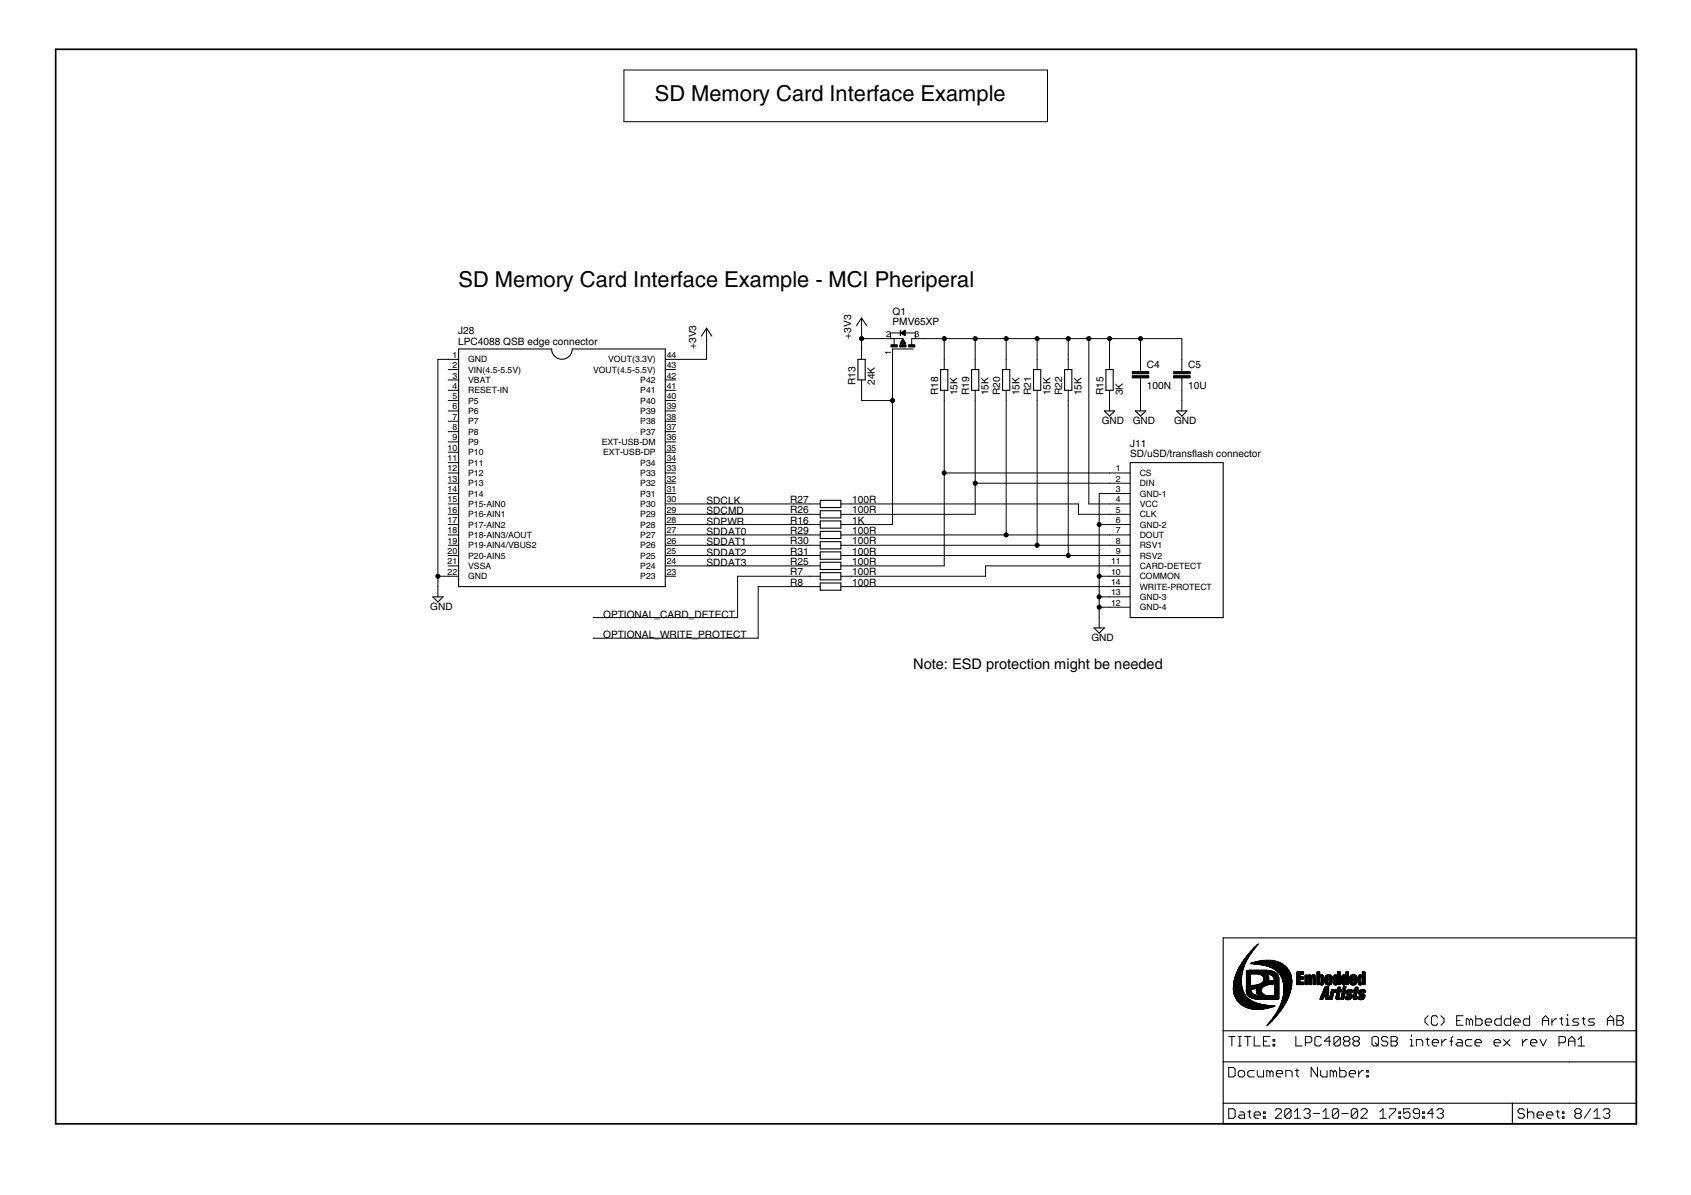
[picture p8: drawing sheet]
<svg xmlns="http://www.w3.org/2000/svg" width="297mm" height="210mm" viewBox="0 0 297 210" stroke-linecap="round" stroke-linejoin="round" font-family="sans-serif">
<defs><g id="words">
<g font-size="4.4">
<text x="115" y="17.7">SD Memory Card Interface Example</text>
<text x="80.6" y="50.4">SD Memory Card Interface Example - MCI Pheriperal</text>
</g>
<text font-size="3" x="160.4" y="117.6">Note: ESD protection might be needed</text>
<g font-size="2.1">
<text x="80.5" y="58.7">J28</text>
<text x="149.5" y="59.5" transform="rotate(-90 149.5 59.5)">+3V3</text>
<text x="156.8" y="57.1">PMV65XP</text>
<text x="156.8" y="55.3">Q1</text>
<text x="80.5" y="60.6">LPC4088 QSB edge connector</text>
<text x="122.3" y="61.3" transform="rotate(-90 122.3 61.3)">+3V3</text>
<text x="201.4" y="64.7">C4</text>
<text x="208.7" y="64.7">C5</text>
<text x="150.3" y="67.6" transform="rotate(-90 150.3 67.6)">R13</text>
<text x="153.7" y="67.6" transform="rotate(-90 153.7 67.6)">24K</text>
<text x="164.8" y="69.5" transform="rotate(-90 164.8 69.5)">R18</text>
<text x="168.2" y="69.5" transform="rotate(-90 168.2 69.5)">15K</text>
<text x="170.2" y="69.5" transform="rotate(-90 170.2 69.5)">R19</text>
<text x="173.7" y="69.5" transform="rotate(-90 173.7 69.5)">15K</text>
<text x="175.7" y="69.5" transform="rotate(-90 175.7 69.5)">R20</text>
<text x="179.1" y="69.5" transform="rotate(-90 179.1 69.5)">15K</text>
<text x="181.1" y="69.5" transform="rotate(-90 181.1 69.5)">R21</text>
<text x="184.5" y="69.5" transform="rotate(-90 184.5 69.5)">15K</text>
<text x="186.6" y="69.5" transform="rotate(-90 186.6 69.5)">R22</text>
<text x="190" y="69.5" transform="rotate(-90 190 69.5)">15K</text>
<text x="193.8" y="69.5" transform="rotate(-90 193.8 69.5)">R15</text>
<text x="197.3" y="69.5" transform="rotate(-90 197.3 69.5)">3K</text>
<text x="201.4" y="68.3">100N</text>
<text x="208.7" y="68.3">10U</text>
<text x="193.5" y="74.5">GND</text>
<text x="199" y="74.5">GND</text>
<text x="206.2" y="74.5">GND</text>
<text x="198.5" y="80.3">SD/uSD/transflash connector</text>
<text x="198.5" y="78.5">J11</text>
<text x="124.1" y="88.5">SDCLK</text>
<text x="138.8" y="88.4">R27</text>
<text x="149.7" y="88.3">100R</text>
<text x="124.1" y="90.3">SDCMD</text>
<text x="124.1" y="92.1">SDPWR</text>
<text x="124.1" y="94">SDDAT0</text>
<text x="124.1" y="95.8">SDDAT1</text>
<text x="138.8" y="90.2">R26</text>
<text x="138.8" y="93.8">R29</text>
<text x="138.8" y="92">R16</text>
<text x="138.8" y="95.6">R30</text>
<text x="149.7" y="90.1">100R</text>
<text x="149.7" y="93.8">100R</text>
<text x="149.7" y="92">1K</text>
<text x="149.7" y="95.6">100R</text>
<text x="124.1" y="97.6">SDDAT2</text>
<text x="124.1" y="99.4">SDDAT3</text>
<text x="138.8" y="99.2">R25</text>
<text x="138.8" y="97.4">R31</text>
<text x="138.8" y="101.1">R7</text>
<text x="149.7" y="99.2">100R</text>
<text x="149.7" y="97.4">100R</text>
<text x="149.7" y="101">100R</text>
<text x="75.6" y="107.1">GND</text>
<text x="138.8" y="102.9">R8</text>
<text x="149.7" y="102.9">100R</text>
<text x="106" y="108.5">OPTIONAL_CARD_DETECT</text>
<text x="106" y="112.1">OPTIONAL_WRITE_PROTECT</text>
<text x="191.7" y="112.6">GND</text>
</g>
<g font-size="1.8">
<text x="155.7" y="59.2">2</text>
<text x="160.7" y="59.2">3</text>
<text x="79.5" y="62.9">1</text>
<text x="79.5" y="64.7">2</text>
<text x="82.2" y="63.7">GND</text>
<text x="82.2" y="65.5">VIN(4.5-5.5V)</text>
<text x="104.2" y="65.5">VOUT(4.5-5.5V)</text>
<text x="106.8" y="63.6">VOUT(3.3V)</text>
<text x="117.1" y="64.7">43</text>
<text x="117.1" y="62.9">44</text>
<text x="156.5" y="62.4" transform="rotate(-90 156.5 62.4)">1</text>
<text x="79.5" y="66.5">3</text>
<text x="79.5" y="68.3">4</text>
<text x="79.5" y="70.1">5</text>
<text x="79.5" y="71.9">6</text>
<text x="82.2" y="67.3">VBAT</text>
<text x="82.2" y="69.1">RESET-IN</text>
<text x="82.2" y="70.9">P5</text>
<text x="112.5" y="70.9">P40</text>
<text x="112.5" y="69.1">P41</text>
<text x="112.5" y="67.3">P42</text>
<text x="117.1" y="71.9">39</text>
<text x="117.1" y="70.1">40</text>
<text x="117.1" y="68.3">41</text>
<text x="117.1" y="66.5">42</text>
<text x="79.5" y="73.7">7</text>
<text x="79.5" y="75.6">8</text>
<text x="79.5" y="77.4">9</text>
<text x="82.2" y="72.7">P6</text>
<text x="82.2" y="74.5">P7</text>
<text x="82.2" y="76.4">P8</text>
<text x="112.5" y="76.3">P37</text>
<text x="112.5" y="74.5">P38</text>
<text x="112.5" y="72.7">P39</text>
<text x="117.1" y="77.4">36</text>
<text x="117.1" y="75.6">37</text>
<text x="117.1" y="73.7">38</text>
<text x="78.6" y="79.2">10</text>
<text x="78.6" y="81">11</text>
<text x="78.6" y="82.8">12</text>
<text x="82.2" y="78.2">P9</text>
<text x="82.2" y="80">P10</text>
<text x="82.2" y="81.8">P11</text>
<text x="82.2" y="83.6">P12</text>
<text x="105.7" y="78.2">EXT-USB-DM</text>
<text x="106" y="80">EXT-USB-DP</text>
<text x="112.5" y="83.6">P33</text>
<text x="112.5" y="81.8">P34</text>
<text x="117.1" y="79.2">35</text>
<text x="117.1" y="82.8">33</text>
<text x="117.1" y="81">34</text>
<text x="196" y="82.8">1</text>
<text x="200.2" y="83.6">CS</text>
<text x="78.6" y="84.6">13</text>
<text x="78.6" y="86.4">14</text>
<text x="78.6" y="88.3">15</text>
<text x="82.2" y="85.4">P13</text>
<text x="82.2" y="87.2">P14</text>
<text x="82.2" y="89.1">P15-AIN0</text>
<text x="112.5" y="89.1">P30</text>
<text x="112.5" y="87.2">P31</text>
<text x="112.5" y="85.4">P32</text>
<text x="117.1" y="88.3">30</text>
<text x="117.1" y="86.4">31</text>
<text x="117.1" y="84.6">32</text>
<text x="196" y="84.6">2</text>
<text x="196" y="86.4">3</text>
<text x="196" y="88.3">4</text>
<text x="200.2" y="85.4">DIN</text>
<text x="200.2" y="87.2">GND-1</text>
<text x="200.2" y="89.1">VCC</text>
<text x="78.6" y="90.1">16</text>
<text x="78.6" y="91.9">17</text>
<text x="78.6" y="93.7">18</text>
<text x="78.6" y="95.5">19</text>
<text x="82.2" y="90.9">P16-AIN1</text>
<text x="82.2" y="92.7">P17-AIN2</text>
<text x="82.2" y="94.5">P18-AIN3/AOUT</text>
<text x="112.5" y="94.5">P27</text>
<text x="112.5" y="92.7">P28</text>
<text x="112.5" y="90.9">P29</text>
<text x="117.1" y="95.5">26</text>
<text x="117.1" y="93.7">27</text>
<text x="117.1" y="91.9">28</text>
<text x="117.1" y="90.1">29</text>
<text x="196" y="90.1">5</text>
<text x="196" y="91.9">6</text>
<text x="196" y="93.7">7</text>
<text x="196" y="95.5">8</text>
<text x="200.2" y="90.9">CLK</text>
<text x="200.2" y="92.7">GND-2</text>
<text x="200.2" y="94.5">DOUT</text>
<text x="78.6" y="99.1">21</text>
<text x="78.6" y="101">22</text>
<text x="78.6" y="97.3">20</text>
<text x="82.2" y="96.3">P19-AIN4/VBUS2</text>
<text x="82.2" y="99.9">VSSA</text>
<text x="82.2" y="101.8">GND</text>
<text x="82.2" y="98.1">P20-AIN5</text>
<text x="112.5" y="98.1">P25</text>
<text x="112.5" y="96.3">P26</text>
<text x="112.5" y="99.9">P24</text>
<text x="112.5" y="101.8">P23</text>
<text x="117.1" y="97.3">25</text>
<text x="117.1" y="99.1">24</text>
<text x="117.1" y="101">23</text>
<text x="195.2" y="99.1">11</text>
<text x="195.2" y="101">10</text>
<text x="196" y="97.3">9</text>
<text x="200.2" y="96.3">RSV1</text>
<text x="200.2" y="98.1">RSV2</text>
<text x="200.2" y="99.9">CARD-DETECT</text>
<text x="200.2" y="101.8">COMMON</text>
<text x="195.2" y="102.8">14</text>
<text x="195.2" y="104.6">13</text>
<text x="195.2" y="106.4">12</text>
<text x="200.2" y="103.6">WRITE-PROTECT</text>
<text x="200.2" y="105.4">GND-3</text>
<text x="200.2" y="107.2">GND-4</text>
</g>
</g></defs>
<g fill="#000" stroke="#000" stroke-width=".18">
<path d="M109.6 12.3h74.4zM184 12.3v9.1zM109.6 12.3v9.1zM109.6 21.4h74.4zM124.1 57.7v1.8zM151.3 55.9v1.8zM151.3 57.7v1.8zM151.3 59.5h3.7zM155 59.5h1.8zM156.4 58.5v1zM156.8 59.5h.3zM156.4 58.5h1.8z"/>
<path d="M158.2 58.5l.8 .4zM158.2 58.5h.8zM158.3 58.4h.7zM158.3 58.5h.7zM158.3 60h.5zM158.4 59.9h.4zM158.4 58.6h.6zM158.4 58.4h.6zM158.4 59.8h.4zM158.5 59.8h.2zM158.5 58.6h.5zM158.5 58.3h.5z"/>
<path d="M158.5 59.7h.2zM158.5 58.7h.5zM158.6 58.7h.4zM157.1 59.5h1.5zM158.6 59.6l-.5 .7zM158.6 58.3h.4zM158.7 58.2h.3zM158.7 58.8h.3zM158.8 58.8h.2zM158.8 58.1h.2zM158.8 58.9h.2zM159 58v.9z"/>
<path d="M158.2 58.5l.8-.5zM160.1 59.5h.3zM160.8 58.5v1zM158.9 58.5h1.9zM160.4 59.5h1.8zM162.2 59.5h3.7zM165.9 59.5h5.4zM171.3 59.5h5.4zM176.7 59.5h5.5zM182.2 59.5h5.4zM187.6 59.5h3.7zM191.3 59.5v29z"/>
<path d="M191.3 59.5h3.6zM194.9 59.5h5.4zM200.3 59.5v3.6zM200.3 59.5h7.3zM207.6 59.5v3.6zM78.7 63.1h1.9zM78.7 64.9h1.9zM78.7 66.7h1.9zM78.7 68.6h1.9zM78.7 70.4h1.9zM78.7 72.2h1.9zM78.7 74h1.9z"/>
<path d="M78.7 75.8h1.9zM78.7 77.6h1.9zM78.7 79.4h1.9zM76.9 63.1h1.8zM116.9 77.6h1.8zM116.9 79.4h1.8zM116.9 75.8h1.8zM116.9 74h1.8zM116.9 72.2h1.8zM116.9 70.4h1.8zM116.9 68.6h1.8zM116.9 66.7h1.8z"/>
<path d="M116.9 64.9h1.8zM116.9 63.1h1.8zM118.7 63.1h5.4zM124.1 59.5v3.6zM151.3 61.3v1.8zM151.3 66.7v1.9zM151.3 59.5v1.8zM151.3 68.6v1.8zM151.3 70.4h5.5zM156.8 61.3v1.8zM156.8 61.3h3.6zM156.8 63.1v7.3z"/>
<path d="M157.1 59.5v1.1zM158.1 60.3h.9zM158.2 60.3h.8zM158.2 60.2h.8zM158.2 60.1h.7zM158.3 60.1h.6zM158.3 60h.6zM158.6 59.5v1.2zM158.6 59.6l.4 .7zM160.1 59.5v1.1zM165.9 63.1v1.8zM165.9 68.6v1.8z"/>
<path d="M165.9 70.4v12.7zM165.9 59.5v3.6zM171.3 63.1v1.8zM171.3 68.6v1.8zM171.3 70.4v14.5zM171.3 59.5v3.6zM176.7 63.1v1.8zM176.7 68.6v1.8zM176.7 70.4v23.6zM176.7 59.5v3.6zM182.2 63.1v1.8zM182.2 68.6v1.8z"/>
<path d="M182.2 70.4v25.4zM182.2 59.5v3.6zM187.6 63.1v1.8zM187.6 68.6v1.8zM187.6 70.4v27.2zM187.6 59.5v3.6zM194.9 63.1v1.8zM194.9 68.6v1.8zM194.9 70.4v1.8zM194.9 59.5v3.6zM200.3 63.1v1.8zM200.3 66.7v1.9z"/>
<path d="M200.3 64.9v.4zM200.3 66.4v.3zM200.3 70.4v1.8zM200.3 68.6v1.8zM207.6 63.1v1.8zM207.6 66.7v1.9zM207.6 64.9v.4zM207.6 66.4v.3zM207.6 70.4v1.8zM207.6 68.6v1.8zM78.7 81.3h1.9zM78.7 83.1h1.9z"/>
<path d="M78.7 84.9h1.9zM78.7 86.7h1.9zM78.7 88.5h1.9zM78.7 90.3h1.9zM78.7 92.1h1.9zM78.7 94h1.9zM78.7 95.8h1.9zM78.7 99.4h1.9zM78.7 97.6h1.9zM116.9 97.6h1.8zM116.9 95.8h1.8zM116.9 94h1.8z"/>
<path d="M116.9 92.1h1.8zM116.9 90.3h1.8zM116.9 88.5h1.8zM116.9 86.7h1.8zM116.9 84.9h1.8zM116.9 83.1h1.8zM116.9 81.3h1.8zM116.9 99.4h1.8zM118.7 88.5h23.6zM118.7 90.3h23.6zM118.7 92.1h23.6zM118.7 94h23.6z"/>
<path d="M118.7 95.8h23.6zM118.7 97.6h23.6zM118.7 99.4h23.6zM142.3 99.4h1.8zM142.3 90.3h1.8zM142.3 88.5h1.8zM142.3 94h1.8zM142.3 92.1h1.8zM142.3 95.8h1.8zM142.3 97.6h1.8zM147.7 99.4h1.8zM147.7 90.3h1.8z"/>
<path d="M147.7 88.5h1.8zM147.7 94h1.8zM147.7 92.1h1.8zM147.7 95.8h1.8zM147.7 97.6h1.8zM149.5 92.1h7.3zM156.8 70.4v21.7zM165.9 83.1v16.3zM149.5 99.4h16.4zM171.3 84.9v5.4zM149.5 90.3h21.8zM173.1 99.4h21.8z"/>
<path d="M149.5 94h27.2zM149.5 95.8h32.7zM149.5 97.6h38.1zM189.4 88.5v1.8zM149.5 88.5h39.9zM191.3 88.5h3.6zM193.1 86.7v5.4zM193.1 92.1v9.1zM194.9 83.1h3.6zM194.9 84.9h3.6zM194.9 86.7h3.6zM194.9 88.5h3.6z"/>
<path d="M194.9 90.3h3.6zM194.9 92.1h3.6zM194.9 94h3.6zM194.9 95.8h3.6zM194.9 97.6h3.6zM194.9 99.4h3.6zM193.1 86.7h1.8zM193.1 92.1h1.8zM165.9 83.1h29zM171.3 84.9h23.6zM189.4 90.3h5.5zM176.7 94h18.2z"/>
<path d="M182.2 95.8h12.7zM187.6 97.6h7.3zM76.9 103v1.8zM76.9 101.2v1.8zM76.9 63.1v38.1zM78.7 101.2h1.9zM76.9 101.2h1.8zM116.9 101.2h1.8zM129.6 101.2v7.3zM104.2 108.5h25.4zM133.2 103v9.1zM104.2 112.1h29z"/>
<path d="M142.3 101.2h1.8zM142.3 103h1.8zM129.6 101.2h12.7zM133.2 103h9.1zM147.7 101.2h1.8zM147.7 103h1.8zM149.5 101.2h23.6zM149.5 103h45.4zM173.1 99.4v1.8zM193.1 108.5v1.8zM193.1 101.2v3.6zM193.1 104.8v1.9z"/>
<path d="M193.1 106.7v1.8zM194.9 101.2h3.6zM194.9 103h3.6zM194.9 104.8h3.6zM194.9 106.7h3.6zM193.1 104.8h1.8zM193.1 101.2h1.8zM193.1 106.7h1.8zM250.3 179v.5zM250.3 179l.6-.6zM251.4 178.7v1.1zM251.4 179.8l.3 .3z"/>
<path d="M251.4 178.7l.3-.3zM251.7 178.4h.6zM252.3 178.4l.2 .3zM253.7 179v.5zM253.1 178.4l.6 .6zM255.9 178.4v1.7zM255.9 179.3h.6zM255.9 178.4h1.1zM257.6 179h.2zM257.8 179l.3 .3zM258.1 179.3v.8zM258.1 179.3l.3-.3z"/>
<path d="M258.4 179l.3 .3zM258.7 179.3v.8zM259.2 178.4v1.7zM259.2 179h.9zM260.3 179.3v.5zM260.1 179l.2 .3zM260.9 179.3v.5zM261.2 179l-.3 .3zM261.2 179h.5zM261.7 179l.3 .3zM262 179.3v.2zM260.9 179.5h1.1z"/>
<path d="M262.6 179.3v.5zM262.8 179l-.2 .3zM262.8 179h.9zM263.7 178.4v1.7zM264.2 179.3v.5zM264.5 179l-.3 .3zM264.5 179h.9zM265.4 178.4v1.7zM265.9 179.3v.5zM266.2 179l-.3 .3zM266.2 179h.5zM266.7 179l.3 .3z"/>
<path d="M267 179.3v.2zM265.9 179.5h1.1zM267.6 179.3v.5zM267.9 179l-.3 .3zM267.9 179h.8zM268.7 178.4v1.7zM270.9 179l.6-.6zM270.9 179.3h1.1zM271.5 178.4l.5 .6zM272 179v1.1zM273.2 179l-.6 .5zM273.2 179h.2z"/>
<path d="M274 179h.6zM274.3 178.7v1.1zM274.3 179.8l.3 .3zM275.1 179h.3zM275.4 179v1.1zM275.4 178.1v.3zM276.5 179l-.3 .3zM276.2 179.3l.3 .2zM276.5 179h.8zM276.5 179.5h.6zM277.1 179.5l.2 .3zM277.9 179h.5z"/>
<path d="M278.2 178.7v1.1zM278.2 179.8l.2 .3zM279.3 179l-.3 .3zM279 179.3l.3 .2zM279.3 179h.8zM279.3 179.5h.5zM279.8 179.5l.3 .3zM282.3 179l.6-.6zM282.3 179.3h1.2zM282.9 178.4l.6 .6zM283.5 179v1.1zM284 178.4h.9z"/>
<path d="M284 179.3h.9zM284.9 178.4l.2 .3zM284.9 179.3l.2 .2zM285.1 178.7v.3zM285.1 179l-.2 .3zM285.1 179.5v.3zM285.1 179.8l-.2 .3zM215.8 194.8v1.6zM215.8 196.4h.9zM215.8 182.1h1.2zM215.8 187.5v1.7zM215.8 189.2h.9z"/>
<path d="M216.4 182.1v1.6zM216.7 196.4l.3-.2zM215.8 194.8h.9zM216.7 189.2l.3-.3zM215.8 187.5h.9zM217 195v1.2zM216.7 194.8l.3 .2zM217 187.8v1.1zM216.7 187.5l.3 .3zM217.8 195.9l-.3 .3zM217.5 183.7h.6zM217.5 182.1h.6z"/>
<path d="M217.5 188.3v.6zM217.5 188.9l.3 .3zM217.8 195.3h.5zM217.5 196.2l.3 .2zM217.8 195.9h.8zM217.8 182.1v1.6zM217.8 189.2h.5zM217.8 188l-.3 .3zM218.3 195.3l.3 .3zM218.3 189.2l.3-.3zM217.8 188h.5zM218.6 195.6v.8z"/>
<path d="M217.8 196.4h.8zM218.6 182.1h1.1zM218.6 188.3v.6zM218.3 188l.3 .3zM219.2 195.3h.5zM219.2 182.1v1.6zM219.2 188.3v.6zM219.2 188.9l.3 .3zM219.5 195v1.2zM219.5 196.2l.2 .2zM219.5 188l-.3 .3zM219.5 189.2h.8z"/>
<path d="M220.3 195.6v.6zM220.3 195.6l.3-.3zM220.3 182.1v1.6zM220.3 183.7h1.1zM219.5 188h.8zM220.3 196.2l.3 .2zM220.6 195.3h.5zM220.9 188v.9zM220.9 188.9l.2 .3zM220.6 196.4h.5zM221.1 195.3l.3 .3zM221.1 189.2h.9z"/>
<path d="M221.4 195.6v.3zM220.3 195.9h1.1zM222 195.3h.2zM222 195.3v.3zM222 196.2h.2zM222 196.2v.2zM222 182.1v1.6zM222 183.7h1.1zM222 182.9h.5zM222 188v1.2zM222.2 195.3v.3zM222 195.6h.2z"/>
<path d="M222.2 196.2v.2zM222 196.4h.2zM222.5 188v1.2zM222.5 188h.3zM222.8 188l.3 .3zM222 182.1h1.1zM223.1 188.3v.9zM223.1 188.3l.3-.3zM223.4 188l.2 .3zM223.6 182.6h.3zM223.6 182.6v.3zM223.6 183.4h.3z"/>
<path d="M223.6 183.4v.3zM223.6 188.3v.9zM223.9 182.6v.3zM223.6 182.9h.3zM223.9 183.4v.3zM223.6 183.7h.3zM225.1 195.3l-1.1 1.1zM224.2 188.3v.6zM224.2 188.3l.3-.3zM224.3 194.8l-.3 .2zM224.2 188.9l.3 .3zM224.5 188h.5z"/>
<path d="M224.3 194.8h.5zM224.5 189.2h.5zM225 188l.3 .3zM224 196.4h1.1zM225.1 195v.3zM224.8 194.8l.3 .2zM225.3 188.3v.3zM224.2 188.6h1.1zM225.7 195v1.2zM225.7 195l.3-.2zM226.8 195l-1.1 1.2zM225.9 188v1.2z"/>
<path d="M225.9 188h.8zM226 194.8h.5zM225.7 196.2l.3 .2zM226.5 194.8l.3 .2zM226 196.4h.5zM226.7 188l.3 .3zM226.8 195v1.2zM226.8 196.2l-.3 .2zM227 188.3v.9zM227.4 195.3l.5-.5zM227.4 196.4h1.1zM227.5 188h.6z"/>
<path d="M227.6 182.1v1.6zM227.6 183.7h1.1zM227.8 187.8v1.1zM227.8 188.9l.3 .3zM227.9 194.8v1.6zM229 195l.3-.2zM229.3 194.8h.5zM229 196.2l.3 .2zM229.3 182.1v1.6zM229.3 182.1h.8zM229.8 194.8l.3 .2zM229.6 195.6h.2z"/>
<path d="M229.8 195.6l.3 .3zM229.3 196.4h.5zM230.1 195v.3zM230.1 195.3l-.3 .3zM230.1 195.9v.3zM230.1 196.2l-.3 .2zM230.1 182.1l.3 .2zM229.3 183.2h.8zM230.3 187.5v1.7zM230.3 187.5l1.1 1.7zM230.4 182.3v.6zM230.1 183.2l.3-.3z"/>
<path d="M230.7 195.6h1.1zM231 182.3v1.1zM231 183.4l.2 .3zM231.2 182.1l-.2 .2zM231.2 183.7h.6zM231.4 187.5v1.7zM231.2 182.1h.6zM232.1 183.4l-.3 .3zM232 188v.9zM232 188.9l.3 .3zM231.8 182.1l.3 .2zM232.3 189.2h.8z"/>
<path d="M232.4 195.3l.5-.5zM232.4 196.4h1.1zM232.6 182.9h1.2zM232.9 194.8v1.6zM233.1 188v1.2zM233.5 182.1v1.6zM232.6 182.9l.9-.8zM233.7 188v1.2zM233.7 188h.2zM233.9 188l.3 .3zM234 195v1.2zM234 195l.3-.2z"/>
<path d="M235.1 195l-1.1 1.2zM234.2 188.3v.9zM234.2 188.3l.3-.3zM234.3 194.8h.6zM234 196.2l.3 .2zM234.3 182.3v1.1zM234.3 182.3l.3-.2zM234.3 183.4l1.1-1.1zM234.5 188l.3 .3zM234.6 182.1h.6zM234.3 183.4l.3 .3zM234.8 188.3v.9z"/>
<path d="M234.9 194.8l.2 .2zM234.3 196.4h.6zM235.1 195v1.2zM235.1 196.2l-.2 .2zM235.2 182.1l.2 .2zM234.6 183.7h.6zM235.3 187.5v1.7zM235.3 189.2h.9zM235.4 182.3v1.1zM235.4 183.4l-.2 .3zM235.7 195.6h1.1zM236 182.3l.3-.2z"/>
<path d="M236 183.2v.2zM236 183.2l.3-.3zM236 182.3v.3zM236.2 189.2l.3-.3zM235.3 188h.9zM236.3 182.1h.5zM236 183.4l.3 .3zM236 182.6l.3 .3zM236.3 182.9h.5zM236.5 188.3v.6zM236.2 188l.3 .3zM236.8 182.1l.3 .2z"/>
<path d="M236.8 182.9l.3 .3zM236.3 183.7h.5zM237 188.3v.6zM237.3 188l-.3 .3zM237.1 182.3v.3zM237.1 182.6l-.3 .3zM237.1 183.2v.2zM237.1 183.4l-.3 .3zM237 188.9l.3 .3zM237.3 188h.5zM237.4 195v1.2zM237.4 195l.3-.2z"/>
<path d="M237.4 196.2l1.1-1.2zM237.7 194.8h.5zM237.4 196.2l.3 .2zM237.7 182.3l.2-.2zM237.7 183.2v.2zM237.7 183.2l.2-.3zM237.7 182.3v.3zM237.3 189.2h.5zM237.8 188l.3 .3zM237.9 182.1h.6zM237.7 183.4l.2 .3zM237.7 182.6l.2 .3z"/>
<path d="M237.9 182.9h.6zM238.1 188.3v.3zM237 188.6h1.1zM238.2 194.8l.3 .2zM237.7 196.4h.5zM238.5 195v1.2zM238.5 196.2l-.3 .2zM238.5 182.1l.3 .2zM238.5 182.9l.3 .3zM237.9 183.7h.6zM238.7 188v1.2zM238.7 188.6l.5-.6z"/>
<path d="M238.8 182.3v.3zM238.5 182.9l.3-.3zM238.8 183.2v.2zM238.8 183.4l-.3 .3zM239 196.4l1.2-1.1zM239.2 188h.3zM239 195l.3-.2zM239.3 194.8h.6zM240.1 188h.2zM240.1 188v.3zM240.1 188.9h.2zM240.1 188.9v.3z"/>
<path d="M239 196.4h1.2zM240.2 195v.3zM239.9 194.8l.3 .2zM240.3 188v.3zM240.1 188.3h.2zM240.3 188.9v.3zM240.1 189.2h.2zM241 182.3v1.1zM241 182.3l.3-.2zM241.3 182.1h.5zM241 183.4l.3 .3zM241.6 183.2l.5 .5z"/>
<path d="M241.8 182.1l.3 .2zM241.3 183.7h.5zM242.1 182.3v1.1zM242.1 183.4l-.3 .3zM242.4 195.3l.6-.5zM242.4 196.4h1.1zM242.7 182.3v.3zM242.7 182.6l.3 .3zM243 194.8v1.6zM242.7 182.3l.3-.2zM243 182.9h.5zM242.7 183.4l.3 .3z"/>
<path d="M243 182.1h.5zM243.5 182.9l.3 .3zM243 183.7h.5zM243.5 182.1l.3 .2zM243.8 183.2v.2zM243.8 183.4l-.3 .3zM244.1 194.8h1.1zM244.1 196.2v.2zM244.3 182.1v1.6zM244.3 182.1h.9zM244.3 182.9h.9zM245.2 194.8v.2z"/>
<path d="M245.2 195l-1.1 1.2zM245.2 182.1l.2 .2zM245.2 182.9l.2 .3zM244.3 183.7h.9zM245.4 182.3v.3zM245.4 182.6l-.2 .3zM245.4 183.2v.2zM245.4 183.4l-.2 .3zM245.7 195.3h.3zM245.7 195.3v.3zM245.7 196.2h.3zM245.7 196.2v.2z"/>
<path d="M246 195.3v.3zM245.7 195.6h.3zM246 196.2v.2zM245.7 196.4h.3zM246.6 194.8v.8zM246.6 195.6l.5-.3zM246.6 196.2l.2 .2zM247.1 195.3h.3zM247.4 195.3l.3 .3zM246.8 196.4h.6zM246.6 194.8h1.1zM247.7 195.6v.6z"/>
<path d="M247.7 196.2l-.3 .2zM247.7 182.6h.3zM247.7 183.7h.5zM248 182.6v1.1zM248 181.8v.3zM248.2 196.2l.3 .2zM248.2 195v.3zM248.2 195.3l.3 .3zM248.5 196.4h.6zM248.5 194.8l-.3 .2zM248.5 195.6h.8zM248.8 182.6v1.1z"/>
<path d="M248.8 182.6h.8zM249.1 196.4l.2-.2zM248.5 194.8h.6zM249.3 195v1.2zM249.1 194.8l.2 .2zM249.6 182.6l.3 .3zM249.9 195.3h.3zM249.9 195.3v.3zM249.9 196.2h.3zM249.9 196.2v.2zM249.9 182.9v.8zM250.2 195.3v.3z"/>
<path d="M249.9 195.6h.3zM250.2 196.2v.2zM249.9 196.4h.3zM250.5 182.6h.5zM250.7 195.6h1.2zM250.7 182.3v1.1zM250.7 183.4l.3 .3zM250.3 179.5l.6 .6zM251.6 194.8v1.6zM251.6 194.8l-.9 .8zM251.6 182.9v.5zM251.6 182.9l.3-.3z"/>
<path d="M251.7 180.1h.6zM251.6 183.4l.3 .3zM251.9 182.6h.5zM252.5 179.8l-.2 .3zM252.4 195l.3-.2zM251.9 183.7h.5zM252.4 182.6l.3 .3zM252.7 194.8h.5zM252.4 196.2l.3 .2zM252.7 182.9v.3zM251.6 183.2h1.1zM253.1 180.1l.6-.6z"/>
<path d="M253.2 194.8l.3 .2zM253 195.6h.2zM253.2 195.6l.3 .3zM252.7 196.4h.5zM253.3 182.6v1.1zM253.3 183.2l.5-.6zM253.5 195v.3zM253.2 195.6l.3-.3zM253.5 195.9v.3zM253.2 196.4l.3-.2zM253.8 182.6h.3zM254.7 182.9h.5z"/>
<path d="M254.9 182.3v1.4zM254.9 182.3l.3-.2zM255.8 183.4l.2-.2zM255.9 180.1h1.1zM256 182.6h.6zM255.8 183.4l.2 .3zM256 183.2h.9zM256.6 182.6l.3 .3zM256.9 182.9v.8zM256 183.7h.9zM257.4 182.9v.5zM257.4 183.4l.3 .3z"/>
<path d="M257.6 179v1.1zM257.7 182.6l-.3 .3zM257.7 183.7h.9zM257.7 182.6h.9zM259.1 182.9v.5zM259.1 182.9l.3-.3zM259.2 180.1h.9zM259.1 183.4l.3 .3zM259.4 182.6h.5zM259.4 183.7h.5zM259.9 182.6l.3 .3zM260.1 180.1l.2-.3z"/>
<path d="M260.2 182.9v.3zM259.1 183.2h1.1zM260.9 179.8l.3 .3zM261.2 180.1h.5zM262.4 182.9v.5zM262.4 182.9l.3-.3zM262.4 183.4l.3 .3zM262.7 182.6h.6zM262.6 179.8l.2 .3zM262.7 183.7h.6zM263.3 182.6l.3 .3zM263.6 182.9v.3z"/>
<path d="M262.4 183.2h1.2zM262.8 180.1h.9zM264.1 182.6l1.1 1.1zM264.1 183.7l1.1-1.1zM264.2 179.8l.3 .3zM264.5 180.1h.9zM265.9 179.8l.3 .3zM266.7 195v.3zM266.7 195.3l.2 .3zM266.2 180.1h.5zM266.9 194.8l-.2 .2zM266.9 195.6h.6z"/>
<path d="M266.7 196.2l.2 .2zM267.5 182.6v1.1zM267.5 183.2l.5-.6zM266.9 194.8h.6zM267.5 195.6l.3 .3zM266.9 196.4h.6zM267.5 194.8l.3 .2zM267.8 195.9v.3zM267.8 196.2l-.3 .2zM267.6 179.8l.3 .3zM268 182.6h.3zM268.3 194.8v1.6z"/>
<path d="M268.3 195.6l.3-.3zM268.6 195.3h.6zM267.9 180.1h.8zM268.9 182.9v.5zM269.1 182.6l-.2 .3zM268.9 183.4l.2 .3zM269.1 182.6h.6zM269.2 195.3l.2 .3zM269.4 195.6v.8zM269.1 183.7h.6zM269.7 182.6l.3 .3zM270 182.9v.3z"/>
<path d="M268.9 183.2h1.1zM270 195.6v.6zM270 195.6l.3-.3zM270 196.2l.3 .2zM270.3 195.3h.5zM270.5 182.6l.6 1.1zM270.3 196.4h.5zM270.8 195.3l.3 .3zM270.9 179v1.1zM271.6 182.6l-.5 1.1zM271.1 195.6v.3zM270 195.9h1.1z"/>
<path d="M271.7 195.6v.6zM271.7 195.6l.2-.3zM271.7 196.2l.2 .2zM271.9 195.3h.6zM271.9 196.4h.6zM272.5 195.3l.3 .3zM272.6 179v1.1zM272.8 195.6v.3zM271.7 195.9h1.1zM273.3 195.3h.6zM273.6 195v1.2zM273.6 196.2l.3 .2z"/>
<path d="M273.9 182.1v1.6zM273.9 182.1h.8zM274.4 195.3h.3zM274.4 195.3v.3zM274.4 196.2h.3zM274.4 196.2v.2zM274.7 182.1l.3 .2zM273.9 183.2h.8zM274.7 195.3v.3zM274.4 195.6h.3zM274.7 196.2v.2zM274.4 196.4h.3z"/>
<path d="M275 182.3v.6zM274.7 183.2l.3-.3zM275.1 180.1h.6zM275.5 182.6v1.1zM275.5 182.6l.6-.5zM275.5 182.9h1.1zM276.1 182.1l.5 .5zM276.2 180.1h.9zM276.6 195l.3-.2zM276.6 195.9v.3zM276.6 195.9l.3-.3zM276.6 195v.3z"/>
<path d="M276.6 182.6v1.1zM276.9 194.8h.6zM276.6 196.2l.3 .2zM276.6 195.3l.3 .3zM276.9 195.6h.6zM277.1 180.1l.2-.3zM277.2 182.6l.6-.5zM277.2 183.7h1.1zM277.5 194.8l.2 .2zM277.5 195.6l.2 .3zM276.9 196.4h.6zM277.7 195v.3z"/>
<path d="M277.7 195.3l-.2 .3zM277.7 195.9v.3zM277.7 196.2l-.2 .2zM277.8 182.1v1.6zM279.4 194.8l-1.1 1.6zM279 180.1h.8zM279.8 180.1l.3-.3zM280 195.3l.5-.5zM280 196.4h1.1zM280.5 194.8v1.6zM281.6 195l.3-.2zM281.9 194.8h.6z"/>
<path d="M281.6 196.2l.3 .2zM282.3 179v1.1zM282.5 194.8l.3 .2zM282.2 195.6h.3zM282.5 195.6l.3 .3zM281.9 196.4h.6zM282.8 195v.3zM282.8 195.3l-.3 .3zM282.8 195.9v.3zM282.8 196.2l-.3 .2zM284 178.4v1.7zM284 180.1h.9z"/>
<circle cx="151.3" cy="59.5" r=".36"/>
<circle cx="165.9" cy="59.5" r=".36"/>
<circle cx="171.3" cy="59.5" r=".36"/>
<circle cx="176.7" cy="59.5" r=".36"/>
<circle cx="182.2" cy="59.5" r=".36"/>
<circle cx="187.6" cy="59.5" r=".36"/>
<circle cx="191.3" cy="59.5" r=".36"/>
<circle cx="194.9" cy="59.5" r=".36"/>
<circle cx="200.3" cy="59.5" r=".36"/>
<circle cx="156.8" cy="70.4" r=".36"/>
<circle cx="165.9" cy="83.1" r=".36"/>
<circle cx="171.3" cy="84.9" r=".36"/>
<circle cx="176.7" cy="94" r=".36"/>
<circle cx="182.2" cy="95.8" r=".36"/>
<circle cx="187.6" cy="97.6" r=".36"/>
<circle cx="193.1" cy="92.1" r=".36"/>
<circle cx="76.9" cy="101.2" r=".36"/>
<circle cx="193.1" cy="104.8" r=".36"/>
<circle cx="193.1" cy="106.7" r=".36"/>
<circle cx="193.1" cy="101.2" r=".36"/>
</g>
<path d="M9.8 8.7v188.7zM9.8 8.7h277.6zM287.4 8.7v188.7zM9.8 197.4h277.6z" fill="#000" stroke="#000" stroke-width=".3"/>
<g fill="#000" stroke="#000" stroke-width=".19">
<path d="M124.1 57.7l-.9 1.3zM124.1 57.7l.9 1.3zM151.3 55.9l-.9 1.3zM151.3 55.9l1 1.3zM80.6 61.3v41.7zM80.6 61.3h16.3zM100.5 61.3h16.4zM150.7 63.1v3.6zM152 63.1v3.6zM150.7 63.1h1.3zM150.7 66.7h1.3zM165.2 64.9v3.7z"/>
<path d="M166.5 64.9v3.7zM165.2 64.9h1.3zM165.2 68.6h1.3zM170.7 64.9v3.7zM171.9 64.9v3.7zM170.7 64.9h1.2zM170.7 68.6h1.2zM176.1 64.9v3.7zM177.4 64.9v3.7zM176.1 64.9h1.3zM176.1 68.6h1.3zM181.5 64.9v3.7z"/>
<path d="M182.8 64.9v3.7zM181.5 64.9h1.3zM181.5 68.6h1.3zM187 64.9v3.7zM188.3 64.9v3.7zM187 64.9h1.3zM187 68.6h1.3zM194 72.2h1.8zM194.3 64.9v3.7zM194 72.2l.9 .9zM195.5 64.9v3.7zM194.3 64.9h1.2z"/>
<path d="M194.3 68.6h1.2zM195.8 72.2l-.9 .9zM199.4 72.2h1.9zM199.4 72.2l.9 .9zM201.3 72.2l-1 .9zM206.7 72.2h1.8zM206.7 72.2l.9 .9zM208.5 72.2l-.9 .9zM144.1 91h3.6zM144.1 89.7v1.3zM144.1 89.2h3.6zM144.1 87.9v1.3z"/>
<path d="M144.1 94.6h3.6zM144.1 93.3v1.3zM144.1 92.8h3.6zM144.1 91.5v1.3zM144.1 96.4h3.6zM144.1 95.1v1.3zM144.1 98.2h3.6zM144.1 96.9v1.3zM144.1 98.8h3.6zM144.1 89.7h3.6zM147.7 89.7v1.3zM144.1 87.9h3.6z"/>
<path d="M147.7 87.9v1.3zM144.1 93.3h3.6zM147.7 93.3v1.3zM144.1 91.5h3.6zM147.7 91.5v1.3zM144.1 95.1h3.6zM147.7 95.1v1.3zM144.1 96.9h3.6zM147.7 96.9v1.3zM198.5 81.3h16.4zM214.9 81.3v27.2zM76 104.8h1.8z"/>
<path d="M76 104.8l.9 .9zM77.8 104.8l-.9 .9zM80.6 103h36.3zM116.9 61.3v41.7zM144.1 100h3.6zM144.1 98.8v1.2zM144.1 101.9h3.6zM144.1 100.6v1.3zM144.1 103.7h3.6zM144.1 102.4v1.3zM147.7 98.8v1.2zM144.1 100.6h3.6z"/>
<path d="M147.7 100.6v1.3zM144.1 102.4h3.6zM147.7 102.4v1.3zM192.2 110.3h1.8zM192.2 110.3l.9 .9zM194 110.3l-.9 .9zM198.5 81.3v27.2zM198.5 108.5h16.4zM214.9 164.7h72.5zM287.4 164.7v16.4zM214.9 197.4h50.8zM214.9 193.8v3.6z"/>
<path d="M214.9 193.8h50.8zM214.9 186.5v7.3zM214.9 181.1v5.4zM214.9 181.1h72.5zM214.9 164.7v16.4zM265.7 193.8v3.6zM265.7 193.8h10zM265.7 197.4h21.7zM214.9 186.5h60.8zM275.7 193.8h11.7zM275.7 186.5h11.7zM287.4 186.5v7.3z"/>
<path d="M287.4 193.8v3.6zM287.4 181.1v5.4z"/>
</g>
<g fill="#000" stroke="#000" stroke-width=".18">
<path d="M158.1 58l.1 .9zM156.5 60.6h1.1v.3h-1.1zM158.1 60.6h1.1v.3h-1.1zM159.6 60.6h1.1v.3h-1.1zM198.9 66h2.9v.4h-2.9zM198.9 65.3h2.9v.4h-2.9zM206.1 66h3v.4h-3zM206.1 65.3h3v.4h-3zM216.6 173.8l1.7 .1zM216.6 173.8h1.6zM216.6 173.7l1.6 .1zM216.6 173.7h1.6z"/>
<path d="M216.6 173.6l1.6 .1zM216.6 173.6h1.6zM216.7 173.5l1.5 .1zM216.7 173.5h1.5zM216.7 173.4l1.5 .1zM216.7 173.4h1.5zM216.7 173.4h1.4zM216.7 173.3l1.4 .1zM216.7 173.3h1.4zM216.7 173.2l1.4 .1zM216.7 173.2h1.4zM216.7 174l1.6 .1z"/>
<path d="M216.7 174h1.6zM216.7 173.9l1.6 .1zM216.7 173.9h1.6zM216.7 172.9h1.4zM216.7 172.8l1.4 .1zM216.7 172.8h1.4zM216.7 174.2h1.7zM216.7 174.1l1.7 .1zM216.7 174.1h1.7zM216.7 174l1.7 .1zM216.7 173.1l1.4 .1zM216.7 173.1h1.4z"/>
<path d="M216.7 173l1.4 .1zM216.7 173h1.4zM216.7 172.9l1.4 .1zM216.7 174.3l1.8 .1zM216.7 174.3h1.8zM216.7 174.3h1.7zM216.7 174.2l1.7 .1zM216.7 172.7l1.4 .1zM216.7 172.7h1.4zM216.7 172.6l1.4 .1zM216.7 172.6h1.4zM216.7 172.5l1.4 .1z"/>
<path d="M216.8 174.5l1.8 .1zM216.8 174.5h1.7zM216.8 174.4l1.7 .1zM216.8 174.4h1.7zM216.8 172.5h1.3zM216.8 172.4l1.3 .1zM216.8 172.4h1.3zM216.8 172.3l1.3 .1zM216.8 174.6l1.9 .1zM216.8 174.6h1.8zM216.8 172.3h1.3zM216.8 172.2l1.3 .1z"/>
<path d="M216.8 172.2h1.3zM216.8 172.1l1.3 .1zM216.8 174.8h1.9zM216.8 174.7l1.9 .1zM216.8 174.7h1.9zM216.8 172.1h1.3zM216.8 172l1.3 .1zM216.8 172h1.3zM216.9 174.8h1.9zM216.9 174.8l1.9 .1zM216.9 172h1.2zM216.9 171.9l1.2 .1z"/>
<path d="M216.9 171.9h1.2zM216.9 174.9h1.9zM216.9 174.9l2 .1zM216.9 174.9l1.9 .1zM216.9 171.8l1.2 .1zM216.9 171.8h1.2zM216.9 171.7l1.2 .1zM216.9 171.7h1.2zM216.9 171.6l1.2 .1zM217 175l1.9 .1zM217 175h1.9zM217 175.1l2 .1z"/>
<path d="M217 175.1h2zM217 171.6h1.1zM217 171.5l1.1 .1zM217 171.5h1.1zM217 171.4l1.1 .1zM217 171.4h1.1zM217 175.2h2.1zM217 175.3h2.2zM217 175.2l2.1 .1zM217 171.3l1.1 .1zM217 171.3h1.1zM217.1 175.3l2.1 .1z"/>
<path d="M217.1 175.3h2.1zM217.1 171.2l1 .1zM217.1 171.2h1zM217.1 175.4h2.2zM217.1 171.1l1 .1zM217.1 171.1h1zM217.2 175.5h2.2zM217.2 175.4l2.1 .1zM217.2 171l.9 .1zM217.2 171h1zM217.2 175.5l2.3 .1zM217.2 170.9l1 .1z"/>
<path d="M217.2 170.9h1zM217.2 175.6h2.3zM217.2 170.8l1 .1zM217.3 175.6l2.3 .1zM217.3 175.6h2.3zM217.3 170.8h.9zM217.3 170.7l.9 .1zM217.3 175.7h2.4zM217.3 170.7h.9zM217.3 170.6l.9 .1zM217.3 175.7l2.5 .1zM217.3 175.7h2.5z"/>
<path d="M217.4 170.6h.8zM217.4 170.5l.8 .1zM217.4 175.8h2.4zM217.4 170.5h.9zM217.4 170.4l.9 .1zM217.4 175.8l2.5 .1zM217.4 175.9h2.6zM217.4 170.4h.9zM217.4 170.3l.9 .1zM217.5 175.9h2.6zM217.5 170.3h.8zM217.5 175.9l2.6 .1z"/>
<path d="M217.5 170.2l.9 .1zM217.5 170.2h.9zM217.5 176h2.7zM217.6 170.2h.8zM217.6 170.1l.8 .1zM217.6 176h2.7zM217.6 176l2.8 .1zM217.6 170.1h.8zM217.6 176.1h2.9zM217.6 170l.8 .1zM217.6 170h.8zM217.7 176.1h2.9z"/>
<path d="M217.7 169.9h.8zM217.7 169.9l.7 .1zM217.7 176.1l3 .1zM217.7 176.2h3.1zM217.7 169.8l.8 .1zM217.7 169.8h.8zM217.8 176.2l3.1 .1zM217.8 169.8h.7zM217.8 169.7l.7 .1zM217.8 176.3h3.2zM217.8 169.7h.7zM217.8 169.6l.8 .1z"/>
<path d="M217.9 176.3h3.2zM217.9 169.6h.7zM217.9 169.5l.7 .1zM217.9 176.3l3.4 .1zM217.9 169.5h.7zM218 176.4h3.4zM218 169.4l.7 .1zM218 176.4h3.6zM218 169.4h.6zM218 169.3l.7 .1zM218 169.3h.7zM218.1 176.4l3.7 .1z"/>
<path d="M218.1 169.2l.6 .1zM218.1 176.5h3.9zM218.1 169.2h.6zM218.1 169.2h.7zM218.1 169.1l.7 .1zM218.1 176.5l4.1 .1zM218.2 169.1h.6zM218.2 169l.6 .1zM218.2 176.6h4.3zM218.2 176.6h4.6zM218.2 169h.6zM218.3 168.9l.6 .1z"/>
<path d="M218.3 168.9h.6zM218.3 168.8l.6 .1zM218.3 176.6l4.9 .1zM218.4 168.8l.5 .1zM218.4 176.7h5.2zM218.4 168.8h.5zM218.4 168.7l.5 .1zM218.4 168.7h.6zM218.4 176.7h5.6zM218.5 168.7h.5zM218.5 168.6l.5 .1zM218.5 176.7l5.4 .1z"/>
<path d="M218.5 168.6h.5zM218.5 168.6h.6zM218.6 168.5l.5 .1zM218.6 168.5h.5zM218.6 176.8h5.2zM218.6 168.4l.5 .1zM218.7 176.8h5zM218.7 168.4l.4 .1zM218.7 168.4h.5zM218.7 168.3l.5 .1zM218.7 176.8l4.9 .1zM218.8 168.3h.4z"/>
<path d="M218.8 168.2l.4 .1zM218.8 176.9h4.7zM218.8 168.2h.5zM218.9 168.1l.4 .1zM218.9 168.1h.4zM218.9 176.9l4.4 .1zM218.9 168l.4 .1zM218.9 174.2l.9 .1zM218.9 174.2h.9zM218.9 174.1l.9 .1zM218.9 174.1h.9zM218.9 174l.9 .1z"/>
<path d="M218.9 174l.8 .1zM218.9 174h.8zM218.9 173.9l.8 .1zM218.9 173.9h.8zM218.9 173.8l.8 .1zM218.9 173.8h.8zM218.9 173.8h.9zM218.9 173.4h2.9zM218.9 173.2h3.2zM218.9 170.9h5.2zM218.9 170.7l4.9 .1zM218.9 174.3h.9z"/>
<path d="M218.9 173.7l1 .1zM218.9 173.7h1.3zM218.9 173.7h1.6zM218.9 173.6l1.8 .1zM218.9 173.6h2.8zM218.9 173.5l2.8 .1zM218.9 173.5h2.8zM218.9 173.4l2.9 .1zM218.9 173.3l3 .1zM218.9 173.3h3zM218.9 173.2l3.1 .1zM218.9 173.1l3.3 .1z"/>
<path d="M218.9 173.1h3.4zM218.9 173.1h.8zM218.9 173l.8 .1zM218.9 173h.8zM218.9 172.9l.8 .1zM218.9 172.9h.8zM218.9 172.8l.8 .1zM218.9 172.8h.8zM218.9 172.7l.8 .1zM218.9 172.7h.8zM218.9 172.6l.8 .1zM218.9 172.6h.8z"/>
<path d="M218.9 172.5l.8 .1zM218.9 172.5h.8zM218.9 172.4l.8 .1zM218.9 172.4h.8zM218.9 172.3l.8 .1zM218.9 172.3h.8zM218.9 172.2l.8 .1zM218.9 172.2h.8zM218.9 172.1l.8 .1zM218.9 172.1h.8zM218.9 172l.8 .1zM218.9 172h.8z"/>
<path d="M218.9 171.9l.8 .1zM218.9 171.9h.8zM218.9 171.8l.8 .1zM218.9 171.8h.8zM218.9 171.7l.8 .1zM218.9 171.7h.8zM218.9 171.6l.8 .1zM218.9 171.6h.8zM218.9 171.5l.8 .1zM218.9 171.5h.8zM218.9 171.4l.8 .1zM218.9 171.4h.8z"/>
<path d="M218.9 171.3l.8 .1zM218.9 171.3h.8zM218.9 171.2l.8 .1zM218.9 171.2h.8zM218.9 171.1l.8 .1zM218.9 171.1h.8zM218.9 171l.8 .1zM218.9 171h5.4zM218.9 171h5.3zM218.9 170.9l5.3 .1zM218.9 170.8l5.1 .1zM218.9 170.8h5.1z"/>
<path d="M218.9 170.7l5 .1zM218.9 170.7h4.9zM218.9 170.6l4.7 .1zM218.9 170.6h4.7zM218.9 170.6h4.5zM218.9 170.5l4.4 .1zM218.9 170.5h4.2zM218.9 168l.5 .1zM219 174.4l.9 .1zM219 177h4.2zM219 174.4h.9zM219 174.3l.9 .1z"/>
<path d="M219 168h.4zM219 174.5l1 .1zM219 174.5h1zM219 167.9l.4 .1zM219 174.6h1.1zM219.1 174.5l1 .1zM219.1 167.9h.3zM219.1 174.6l1.1 .1zM219.1 177h3.9zM219.1 174.7h1.1zM219.1 170.5h3.8zM219.1 167.8l.4 .1z"/>
<path d="M219.1 174.7l1.3 .1zM219.1 174.7h1.2zM219.1 174.8h1.4zM219.1 167.8h.4zM219.2 177l3.7 .1zM219.2 167.7l.3 .1zM219.2 174.8l1.7 .1zM219.2 174.8h1.5zM219.2 167.7h.4zM219.2 174.9h3.9zM219.3 174.9l5.3 .1zM219.3 167.6l.3 .1z"/>
<path d="M219.3 167.6h.4zM219.3 177.1h3.4zM219.3 167.5l.4 .1zM219.4 167.5h.4zM219.4 175h5.2zM219.4 170.4l3.2 .1zM219.4 177.1h3.2zM219.4 175l5.2 .1zM219.4 167.4l.4 .1zM219.4 167.4h.4zM219.5 167.4h.3zM219.5 175.1h5.1z"/>
<path d="M219.5 167.3l.3 .1zM219.5 167.3h.4zM219.6 177.1l2.8 .1zM219.6 175.1l5 .1zM219.6 167.2l.3 .1zM219.6 169.2h5.5zM219.6 167.2h.3zM219.6 175.2h5zM219.7 167.2h.3zM219.7 175.2h4.9zM219.7 169.2l5.4 .1zM219.7 167.1l.3 .1z"/>
<path d="M219.7 177.2h2.5zM219.7 169.2h5.3zM219.7 171l4.6 .1zM219.7 167.1h.3zM219.8 175.2l4.8 .1zM219.8 167l.2 .1zM219.8 167h.3zM219.8 169.1l5.2 .1zM219.8 166.9l.3 .1zM219.9 175.3h4.7zM219.9 177.2h2.1zM219.9 166.9h.2z"/>
<path d="M219.9 166.9h.3zM219.9 169.1h5zM220 166.8l.2 .1zM220 166.8h.2zM220.1 175.3l4.5 .1zM220.1 169.1h4.7zM220.1 166.7l.2 .1zM220.1 166.7h.2zM220.1 166.6l.3 .1zM220.1 177.2l1.5 .1zM220.1 166.6h.3zM220.2 175.4h4.4z"/>
<path d="M220.2 169l4.5 .1zM220.2 166.6h.2zM220.2 173.1h2.2zM220.2 169.3h5zM220.2 166.5l.2 .1zM220.3 166.5h.2zM220.3 169h4.3zM220.3 166.4l.2 .1zM220.4 175.4l4.2 .1zM220.4 166.4h.1zM220.4 166.3l.2 .1zM220.4 166.3h.2z"/>
<path d="M220.5 169h4.1zM220.5 166.3h.1zM220.5 177.3h.7zM220.5 175.5h4.1zM220.6 173l1.9 .1zM220.6 166.2l.1 .1zM220.6 166.2h.1zM220.6 169.3l4.7 .1zM220.6 168.9l3.9 .1zM220.6 166.1l.2 .1zM220.7 174l.8 .1zM220.7 174h.8z"/>
<path d="M220.7 173.9l.8 .1zM220.7 166.1h.1zM220.7 174.3h.9zM220.7 174.2l.9 .1zM220.7 174.2h.9zM220.7 174.1l.9 .1zM220.7 174.1h.9zM220.7 174l.9 .1zM220.7 173.9h.9zM220.7 173.8l.9 .1zM220.7 173.8h.9zM220.7 173.7l.9 .1z"/>
<path d="M220.7 173.7h.9zM220.7 174.3l.9 .1zM220.7 173.6l.9 .1zM220.7 173h1.9zM220.7 168.9h3.6zM220.7 166l.2 .1zM220.8 174.4l.9 .1zM220.8 174.4h.9zM220.8 175.5h3.5zM220.8 174.5l1 .1zM220.8 174.5h1zM220.8 166h.1z"/>
<path d="M220.8 165.9l.1 .1zM220.8 174.6h1.1zM220.9 174.6l1 .1zM220.9 174.7h1.1zM220.9 173h1.9zM220.9 169.4h4.4zM220.9 168.8l3.3 .1zM220.9 165.9h.1zM220.9 174.7l1.2 .1zM221 174.8h1.2zM221 174.8h1.3zM221 174.8l1.4 .1z"/>
<path d="M221 172.9l1.9 .1zM221 171.1h3.3zM221.1 168.8l3 .1zM221.1 172.9h2.1zM221.2 169.4h4.2zM221.2 171.1l1.4 .1zM221.3 172.8l2.4 .1zM221.3 168.8h2.7zM221.3 172.8h3.3zM221.3 171.1l1.3 .1zM221.4 171.2h1.2zM221.4 172.8h3.2z"/>
<path d="M221.4 169.4l4 .1zM221.5 172.7l3.1 .1zM221.5 171.2l1.2 .1zM221.5 168.7l2.3 .1zM221.6 172.7h3zM221.6 171.2l1.1 .1zM221.6 171.3h1.1zM221.7 171.3l1 .1zM221.7 169.5h3.8zM221.7 172.6l2.9 .1zM221.7 172.6h2.9zM221.7 171.4h1.1z"/>
<path d="M221.8 172.6h2.8zM221.8 168.7h1.8zM221.8 171.4h1zM221.8 172.5l2.8 .1zM221.8 171.4l1 .1zM221.8 172.5h2.8zM221.8 171.5h1zM221.8 169.5h3.7zM221.9 172.4l2.7 .1zM221.9 172.4h2.7zM221.9 171.5l.9 .1zM221.9 171.5h.9z"/>
<path d="M221.9 171.6h.9zM222 172.3l2.6 .1zM222 172.3h.8zM222 171.6l.8 .1zM222 172.2l.9 .1zM222 172.2h.9zM222 171.7l.9 .1zM222 171.7h.9zM222 172.1l.9 .1zM222 172.1h.9zM222 172l.9 .1zM222 172h.9z"/>
<path d="M222 171.9l.9 .1zM222 171.9h.9zM222 171.8l.9 .1zM222 171.8h.9zM222 169.5l3.6 .1zM222.2 168.7h1.1zM222.2 169.6h3.4zM222.4 169.6l3.3 .1zM222.5 169.7h3.2zM222.6 169.7h3.2zM222.7 180h.1zM222.7 179.9l.1 .1z"/>
<path d="M222.7 169.7l3.1 .1zM222.7 179.9h.1zM222.7 179.9h.2zM222.8 171.1l1.6 .1zM222.8 179.8l.1 .1zM222.8 179.8h.2zM222.9 179.7l.1 .1zM222.9 169.8h2.9zM222.9 179.7h.1zM222.9 179.7h.2zM222.9 179.6l.2 .1zM222.9 169.8h3z"/>
<path d="M223 179.6h.1zM223 171.1l1.4 .1zM223 172.3h1.6zM223 179.6h.2zM223 169.8l2.9 .1zM223.1 179.5l.1 .1zM223.1 179.5h.1zM223.1 171.2h1.3zM223.1 179.5h.2zM223.1 179.4l.2 .1zM223.2 179.4h.2zM223.2 169.9h2.8z"/>
<path d="M223.2 179.3l.2 .1zM223.2 171.2l1.3 .1zM223.2 179.3h.2zM223.2 172.3h1.4zM223.3 179.3h.2zM223.3 179.2l.2 .1zM223.3 179.2h.2zM223.3 171.2l1.2 .1zM223.3 179.2h.3zM223.4 171.3h1.1zM223.4 169.9l2.6 .1zM223.4 179.1l.2 .1z"/>
<path d="M223.4 171.3l1.1 .1zM223.4 170h2.7zM223.4 179.1h.3zM223.4 179l.3 .1zM223.4 179h.3zM223.5 179h.2zM223.5 171.4h1zM223.5 170l2.6 .1zM223.5 172.2l1.1 .1zM223.5 178.9l.3 .1zM223.5 178.9h.3zM223.5 171.4h1.1z"/>
<path d="M223.5 171.4l1.1 .1zM223.5 170.1h2.6zM223.6 178.8l.3 .1zM223.6 178.8h.3zM223.6 171.5h1zM223.6 170.1h2.5zM223.6 178.7l.3 .1zM223.7 171.5l.9 .1zM223.7 178.7h.3zM223.7 178.6l.3 .1zM223.7 171.6h.9zM223.7 170.1l2.5 .1z"/>
<path d="M223.7 178.6h.4zM223.7 171.6l.9 .1zM223.7 170.2h2.5zM223.8 178.6h.3zM223.8 171.7l.8 .1zM223.8 171.7h.8zM223.8 178.5l.3 .1zM223.8 178.5h.4zM223.8 172.8l.8 .1zM223.8 172.2h.8zM223.8 172.1l.8 .1zM223.8 171.9l.8 .1z"/>
<path d="M223.8 171.9h.8zM223.8 171.8l.8 .1zM223.8 171.8h.8zM223.8 170.2h2.4zM223.8 172.1h.8zM223.8 172l.8 .1zM223.8 172h.8zM223.9 178.4h.3zM223.9 178.4l.3 .1zM223.9 172.9h.7zM223.9 170.2l2.4 .1zM223.9 178.4h.4z"/>
<path d="M223.9 170.3h2.4zM223.9 174.9h.7zM223.9 174.8l.7 .1zM223.9 174.8h.7zM223.9 174.7l.7 .1zM223.9 174.7h.7zM223.9 174.6l.7 .1zM223.9 174.6h.7zM223.9 174.5l.7 .1zM223.9 174.5h.7zM223.9 174.4l.7 .1zM223.9 174.4h.7z"/>
<path d="M223.9 174.3l.7 .1zM223.9 174.3h.7zM223.9 174.2l.7 .1zM223.9 174.2h.7zM223.9 174.1l.7 .1zM223.9 174.1h.7zM223.9 174l.7 .1zM223.9 174h.7zM223.9 173.9l.7 .1zM223.9 173.9h.7zM223.9 173.8l.7 .1zM223.9 173.8h.7z"/>
<path d="M223.9 173.7l.7 .1zM223.9 173.7h.7zM223.9 173.6l.7 .1zM223.9 173.6h.7zM223.9 173.5l.7 .1zM223.9 173.5h.7zM223.9 173.4l.7 .1zM223.9 173.4h.7zM223.9 173.3l.7 .1zM223.9 173.3h.7zM223.9 173.2l.7 .1zM223.9 173.2h.7z"/>
<path d="M223.9 173.1l.7 .1zM223.9 173.1h.7zM223.9 173l.7 .1zM223.9 173h.7zM223.9 172.9l.7 .1zM223.9 178.3l.4 .1zM224 178.3h.3zM224 178.2l.4 .1zM224 170.3h2.3zM224 178.2h.4zM224 170.3l2.4 .1zM224.1 178.1l.4 .1z"/>
<path d="M224.1 170.4h2.2zM224.1 178.1h.4zM224.1 178l.4 .1zM224.1 170.4l2.3 .1zM224.2 178h.4zM224.2 170.5h2.2zM224.2 177.9l.4 .1zM224.2 177.9h.4zM224.2 177.8l.5 .1zM224.3 177.8l.4 .1zM224.3 177.8h.4zM224.3 170.5l2.1 .1z"/>
<path d="M224.3 170.6h2.2zM224.3 177.7l.4 .1zM224.3 177.7l.5 .1zM224.3 177.7h.5zM224.4 177.6l.5 .1zM224.4 177.6h.5zM224.4 170.6l2.1 .1zM224.4 170.7h2.1zM224.4 177.5l.5 .1zM224.5 177.5h.5zM224.5 170.7l2 .1zM224.5 177.4l.5 .1z"/>
<path d="M224.5 170.7l2.1 .1zM224.5 177.4h.5zM224.5 177.3l.5 .1zM224.5 170.8h2.1zM224.6 177.3l.5 .1zM224.6 177.3h.5zM224.6 170.8l2 .1zM224.6 177.2l.5 .1zM224.6 177.2h.5zM224.6 170.9h2zM224.6 177.2h.6zM224.6 177.1l.6 .1z"/>
<path d="M224.7 177.1h.5zM224.7 177.1h.6zM224.7 170.9l1.9 .1zM224.7 177l.6 .1zM224.7 177h.6zM224.7 171h2zM224.7 171h1.9zM224.7 176.9l.7 .1zM224.7 171l2 .1zM224.8 176.9h.6zM224.8 176.8l.6 .1zM224.8 171.1h1.9z"/>
<path d="M224.8 176.8h.6zM224.8 171.1l1.9 .1zM224.9 176.7l.6 .1zM224.9 171.2h1.9zM224.9 176.7h.6zM224.9 176.6l.6 .1zM224.9 176.6h.7zM224.9 171.2l1.9 .1zM224.9 171.3h1.9zM224.9 176.5l.7 .1zM225 176.4h.7zM225 171.4h1.8z"/>
<path d="M225 171.3l1.8 .1zM225 176.5h.6zM225 176.4l.7 .1zM225 176.3l.7 .1zM225 171.4l1.8 .1zM225 176.3h.7zM225 176.3h.8zM225 176.2l.8 .1zM225 171.5h1.8zM225.1 176.1l.7 .1zM225.1 176.1h.7zM225.1 176.2h.7z"/>
<path d="M225.1 171.5l1.7 .1zM225.1 171.5h1.7zM225.1 176.1h.8zM225.1 176l.8 .1zM225.1 171.6l1.7 .1zM225.1 171.6h1.7zM225.1 176h.8zM225.1 175.9l.9 .1zM225.1 171.7l1.7 .1zM225.1 171.7h1.7zM225.2 175.9h.8zM225.2 175.8l.8 .1z"/>
<path d="M225.2 175.8h.8zM225.2 171.8h1.7zM225.2 171.7l1.6 .1zM225.2 175.7l.8 .1zM225.2 175.7h.9zM225.2 171.9h1.7zM225.2 171.8l1.7 .1zM225.3 175.6l.8 .1zM225.3 175.6h.8zM225.3 172h1.6zM225.3 171.9l1.6 .1zM225.3 175.5l.8 .1z"/>
<path d="M225.3 175.5h.9zM225.3 172.1l1.6 .1zM225.3 172.1h1.6zM225.3 172l1.6 .1zM225.3 175.4l.9 .1zM225.3 175.4h.9zM225.3 172.2l1.6 .1zM225.3 172.2h1.6zM225.3 175.3l.9 .1zM225.3 175.3h.9zM225.3 175.3h1zM225.4 175.2h.9z"/>
<path d="M225.4 175.1l.9 .1zM225.4 175.1h.9zM225.4 172.4h1.5zM225.4 172.3l1.5 .1zM225.4 172.3h1.5zM225.4 175.2l.9 .1zM225.4 175l.9 .1zM225.4 175l1 .1zM225.4 175h1zM225.4 174.9l1 .1zM225.4 172.6h1.5zM225.4 172.5l1.5 .1z"/>
<path d="M225.4 172.5h1.5zM225.4 172.4l1.5 .1zM225.4 174.7l1.1 .1zM225.4 174.7h1.1zM225.4 174.9h1zM225.4 174.8l1.1 .1zM225.4 174.8h1.1zM225.4 172.8h1.5zM225.4 172.7l1.5 .1zM225.4 172.7h1.5zM225.4 172.6l1.5 .1zM225.5 174.7h1z"/>
<path d="M225.5 174.6l1 .1zM225.5 174.6h1zM225.5 174.5l1 .1zM225.5 174.5l1.1 .1zM225.5 174.5h1.1zM225.5 174.4l1.1 .1zM225.5 174.4h1.1zM225.5 173l1.4 .1zM225.5 173h1.4zM225.5 172.9l1.4 .1zM225.5 172.9h1.4zM225.5 172.8l1.4 .1z"/>
<path d="M225.5 172.8h1.4zM225.5 174.3l1.1 .1zM225.5 174.3h1.2zM225.5 174.2l1.2 .1zM225.5 174.2h1.2zM225.5 174.1l1.2 .1zM225.5 174.1h1.2zM225.5 174l1.2 .1zM225.5 174h1.2zM225.5 173.9l1.2 .1zM225.5 173.9h1.2zM225.5 173.8l1.2 .1z"/>
<path d="M225.5 173.8h1.2zM225.5 173.8h1.3zM225.5 173.7l1.3 .1zM225.5 173.7h1.3zM225.5 173.6l1.3 .1zM225.5 173.6h1.3zM225.5 173.5l1.3 .1zM225.5 173.5h1.3zM225.5 173.4l1.3 .1zM225.5 173.4h1.4zM225.5 173.3l1.4 .1zM225.5 173.3h1.4z"/>
<path d="M225.5 173.2l1.4 .1zM225.5 173.2h1.4zM225.5 173.1l1.4 .1zM225.5 173.1h1.4zM227.8 172.9l1.2 .1zM227.8 172.9h1.2zM227.8 172.8l1.2 .1zM227.8 172.8h1.2zM227.8 172.7l1.2 .1zM227.8 172.7h1.2zM227.8 172.6l1.2 .1zM227.8 172.6h1.2z"/>
<path d="M227.8 172.5l1.2 .1zM227.8 172.5h.5zM227.8 172.4l.5 .1zM227.8 172.4h.5zM227.8 172.3l.5 .1zM227.8 172.3h.5zM227.8 172.2l.5 .1zM227.8 172.2h.5zM227.8 172.1l.5 .1zM227.8 172.1h.5zM227.8 172l.5 .1zM227.8 172h.5z"/>
<path d="M227.8 172h1.1zM227.8 171.9l1.1 .1zM227.8 171.9h1.1zM227.8 171.8l1.1 .1zM227.8 171.8h1.1zM227.8 171.7l1.1 .1zM227.8 171.7h1.1zM227.8 171.6l1.1 .1zM227.8 171.6h1.1zM227.8 171.5l.5 .1zM227.8 171.5h.5zM227.8 171.4l.5 .1z"/>
<path d="M227.8 171.4h.5zM227.8 171.3l.5 .1zM227.8 171.3h.5zM227.8 171.2l.5 .1zM227.8 171.2h.5zM227.8 171.1l1.2 .1zM227.8 171.1h1.2zM227.8 171l1.2 .1zM227.8 171h1.2zM227.8 170.9l1.2 .1zM227.8 170.9h1.2zM227.8 170.8l1.2 .1z"/>
<path d="M227.8 170.8h1.2zM227.8 170.7l1.2 .1zM229.2 171.6l.6 .1zM229.2 171.6h1.9zM229.2 171.5l1.9 .1zM229.2 171.5h1.9zM229.2 171.4l1.9 .1zM229.3 172.9l.4 .1zM229.3 172.9h.4zM229.3 172.8l.4 .1zM229.3 172.8h.4zM229.3 172.7l.4 .1z"/>
<path d="M229.3 172.7h.4zM229.3 172.6l.4 .1zM229.3 172.6h.4zM229.3 172.5l.4 .1zM229.3 172.5h.4zM229.3 172.4l.4 .1zM229.3 172.4h.4zM229.3 172.3l.4 .1zM229.3 172.3h.4zM229.3 172.2l.4 .1zM229.3 172.2h.4zM229.3 172.1l.4 .1z"/>
<path d="M229.3 172.1h.4zM229.3 172l.4 .1zM229.3 172h.4zM229.3 171.9l.4 .1zM229.3 171.9h.4zM229.3 171.8l.4 .1zM229.3 171.8h.4zM229.3 171.7l.4 .1zM229.3 171.7h.4zM229.3 171.6l.4 .1zM229.3 171.4h.4zM229.3 171.3l.4 .1z"/>
<path d="M229.3 171.3h.4zM229.7 171.4h.7zM229.8 171.4h.5zM229.8 171.3l.5 .1zM229.8 171.3h.4zM229.9 171.6l.6 .1zM229.9 171.6l.5 .1zM229.9 171.2l.3 .1zM229.9 172.9l.5 .1zM229.9 172.9h.5zM229.9 172.8l.5 .1zM229.9 172.8h.5z"/>
<path d="M229.9 172.7l.5 .1zM229.9 172.7h.5zM229.9 172.6l.5 .1zM229.9 172.6h.5zM229.9 172.5l.5 .1zM229.9 172.5h.5zM229.9 172.4l.5 .1zM229.9 172.4h.5zM229.9 172.3l.5 .1zM229.9 172.3h.5zM229.9 172.2l.5 .1zM229.9 172.2h.5z"/>
<path d="M229.9 172.1l.5 .1zM229.9 172.1h.5zM229.9 172l.5 .1zM229.9 172h.5zM229.9 171.9l.5 .1zM229.9 171.9h.5zM229.9 171.8l.5 .1zM229.9 171.8h.5zM229.9 171.7l.5 .1zM229.9 171.7h.5zM230.4 171.4h.7zM230.4 171.4h.6z"/>
<path d="M230.4 171.3l.6 .1zM230.5 171.3h.4zM230.5 171.6l.6 .1zM230.5 171.2l.4 .1zM230.6 171.7l.5 .1zM230.6 171.7h.5zM230.6 171.6l.5 .1zM230.7 172.9l.4 .1zM230.7 172.9h.4zM230.7 172.8l.4 .1zM230.7 172.8h.4zM230.7 172.7l.4 .1z"/>
<path d="M230.7 172.7h.4zM230.7 172.6l.4 .1zM230.7 172.6h.4zM230.7 172.5l.4 .1zM230.7 172.5h.4zM230.7 172.4l.4 .1zM230.7 172.4h.4zM230.7 172.3l.4 .1zM230.7 172.3h.4zM230.7 172.2l.4 .1zM230.7 172.2h.4zM230.7 172.1l.4 .1z"/>
<path d="M230.7 172.1h.4zM230.7 172l.4 .1zM230.7 172h.4zM230.7 171.9l.4 .1zM230.7 171.9h.4zM230.7 171.8l.4 .1zM230.7 171.8h.4zM230.7 171.7l.4 .1zM231.4 172.9l.4 .1zM231.4 172.9h.4zM231.4 172.8l.4 .1zM231.4 172.8h.4z"/>
<path d="M231.4 172.8h1.1zM231.4 172.6l1.1 .1zM231.4 172.6h.5zM231.4 172.5l.5 .1zM231.4 172.5h.4zM231.4 172.4l.4 .1zM231.4 172.4h.4zM231.4 172.3l.4 .1zM231.4 172.3h.4zM231.4 172.2l.4 .1zM231.4 172.2h.4zM231.4 172.1l.4 .1z"/>
<path d="M231.4 172.1h.4zM231.4 172l.4 .1zM231.4 172h.4zM231.4 171.9l.4 .1zM231.4 171.9h.4zM231.4 171.8l.4 .1zM231.4 171.8h.4zM231.4 171.7l.4 .1zM231.4 171.7h.5zM231.4 171.6l.5 .1zM231.4 171.6l1.1 .1zM231.4 171.6h1.1z"/>
<path d="M231.4 171.4l1.1 .1zM231.4 171.4h1.1zM231.4 171.4h.4zM231.4 171.3l.4 .1zM231.4 171.3h.4zM231.4 171.2l.4 .1zM231.4 171.2h.4zM231.4 171.1l.4 .1zM231.4 171.1h.4zM231.4 171l.4 .1zM231.4 171h.4zM231.4 170.9l.4 .1z"/>
<path d="M231.4 170.9h.4zM231.4 170.8l.4 .1zM231.4 170.8h.4zM231.4 170.7l.4 .1zM231.4 172.7l1.1 .1zM231.4 172.7h1.1zM231.4 171.5l1.1 .1zM231.4 171.5h1.1zM231.8 172.8h.7zM231.9 175.5h.5zM231.9 172.8l.6 .1zM231.9 171.4h.6z"/>
<path d="M231.9 171.3l.5 .1zM231.9 175.4l.5 .1zM231.9 175.4h.5zM231.9 175.3l.5 .1zM231.9 172.9h.5zM231.9 175.3h.6zM231.9 172.9l.5 .1zM231.9 171.3h.5zM232 175.2l.4 .1zM232 175.2h.5zM232 173h.3zM232 171.2l.3 .1z"/>
<path d="M232 175.1l.5 .1zM232 175.1h.5zM232 172.6h.6zM232 175l1.4 .1zM232.1 172.6h.5zM232.1 171.6l.5 .1zM232.1 175h1.3zM232.1 174.9l1.3 .1zM232.1 172.5l.5 .1zM232.1 172.5h.5zM232.1 172.4l.5 .1zM232.1 172.4h.5z"/>
<path d="M232.1 172.3l.5 .1zM232.1 172.3h.5zM232.1 172.2l.5 .1zM232.1 172.2h.5zM232.1 172.1l.5 .1zM232.1 172.1h.5zM232.1 172l.5 .1zM232.1 172h.5zM232.1 171.9l.5 .1zM232.1 171.9h.5zM232.1 171.8l.5 .1zM232.1 171.8h.5z"/>
<path d="M232.1 171.7l.5 .1zM232.1 171.7h.5zM232.1 174.9h1.3zM232.1 174.8l1.3 .1zM232.1 173h.1zM232.2 174.8h1.2zM232.2 174.7l1.2 .1zM232.2 174.7h1.2zM232.2 174.7h.5zM232.2 174.6h.5zM232.2 174.6l.5 .1zM232.3 174.5l.4 .1z"/>
<path d="M232.3 174.5h.4zM232.3 174.4l.4 .1zM232.3 174.4h.5zM232.3 174.3l.5 .1zM232.4 174.3h.4zM232.4 174.2l.4 .1zM232.4 174.2h.4zM232.5 174.1l.3 .1zM232.5 174.1h.4zM232.5 174l.4 .1zM232.5 174h.4zM232.5 173.9l.4 .1z"/>
<path d="M232.5 173.9h.4zM232.6 173.8l.3 .1zM232.6 173.8h.3zM232.6 173.8h.8zM232.6 173.7l.8 .1zM232.6 173.7h.8zM232.6 173.6l.8 .1zM232.7 173.6h.7zM232.7 173.5l.7 .1zM232.7 173.5h.7zM232.7 173.4l.7 .1zM232.7 173.4h.7z"/>
<path d="M232.8 173.3l.6 .1zM232.8 173.3h.6zM232.8 172.6h.5zM232.8 172.6h.4zM232.8 172.5l.4 .1zM232.8 172.5h.4zM232.8 172.4l.4 .1zM232.8 172.4h.4zM232.8 172.3l.4 .1zM232.8 172.3h.4zM232.8 172.2l.4 .1zM232.8 172.2h.4z"/>
<path d="M232.8 172.1l1.2 .1zM232.8 172.1h1.2zM232.8 172l1.2 .1zM232.8 172h1.2zM232.8 171.9l1.2 .1zM232.8 171.9h1.2zM232.8 171.8l.4 .1zM232.8 171.8h.4zM232.8 171.7l.4 .1zM232.8 171.7h.4zM232.8 171.6l.4 .1zM232.8 171.6l.5 .1z"/>
<path d="M232.8 172.7h1.1zM232.8 172.7h1.2zM232.8 172.6l.5 .1zM232.8 171.6h.5zM232.8 171.5l.6 .1zM232.8 171.5h1.2zM232.8 172.8h1.1zM232.8 172.7l1.1 .1zM232.9 175.5h.5zM232.9 175.4l.5 .1zM232.9 175.4h.5zM232.9 175.3l.5 .1z"/>
<path d="M232.9 175.3h.5zM232.9 172.8h1zM232.9 171.4l1 .1zM232.9 171.4h1zM232.9 175.2l.5 .1zM232.9 175.2h.5zM232.9 175.1l.5 .1zM232.9 175.1h.5zM232.9 172.8l.9 .1zM232.9 171.4h.9zM232.9 172.9h.9zM233 174.7h.4z"/>
<path d="M233 174.6l.4 .1zM233 174.6h.4zM233 174.5l.4 .1zM233 174.5h.4zM233 174.4l.4 .1zM233 174.4h.4zM233 174.3l.4 .1zM233 174.3h.4zM233 174.2l.4 .1zM233 174.2h.4zM233 171.3l.8 .1zM233 174.1l.4 .1z"/>
<path d="M233 174.1h.4zM233 174l.4 .1zM233 174h.4zM233 173.9l.4 .1zM233 173.9h.4zM233 173.8l.4 .1zM233 173.8h.4zM233 172.9l.7 .1zM233 171.3h.7zM233.1 173h.6zM233.1 171.2l.6 .1zM233.3 173h.2z"/>
<path d="M233.4 171.5l.6 .1zM233.5 172.6l.5 .1zM233.5 172.6h.5zM233.5 171.6h.5zM233.5 175.5h.5zM233.5 172.5l.5 .1zM233.5 172.5h.5zM233.5 172.4l.5 .1zM233.5 172.4h.5zM233.5 171.8l.5 .1zM233.5 171.8h.5zM233.5 171.7l.5 .1z"/>
<path d="M233.5 171.7h.5zM233.5 171.6l.5 .1zM233.6 175.5h.4zM233.6 175.4l.4 .1zM233.6 175.4h.4zM233.6 175.3l.4 .1zM233.6 175.3h.4zM233.6 175.3h.5zM233.6 175.2l.5 .1zM233.6 175.2h.5zM233.6 175.1l.5 .1zM233.6 175.1h.5z"/>
<path d="M233.6 175l.5 .1zM233.6 175h.5zM233.7 174.9l.4 .1zM233.7 174.9h.4zM233.7 174.8l.4 .1zM233.7 174.8h.4zM233.7 174.7l.5 .1zM233.7 174.7h.5zM233.7 174.6l.5 .1zM233.7 174.5l.5 .1zM233.7 174.5h.5zM233.7 174.4l.5 .1z"/>
<path d="M233.8 174.6h.4zM233.8 174.4l.5 .1zM233.8 174.4h.5zM233.8 174.3l.6 .1zM233.8 174.3h.8zM233.8 174.2l.8 .1zM233.8 174.2h.8zM233.8 174.1l.8 .1zM233.8 174.1h.8zM233.8 174l.9 .1zM233.9 174l.4 .1zM233.9 174h.4z"/>
<path d="M233.9 173.9l.4 .1zM233.9 173.9h.4zM234.2 171.6l.6 .1zM234.2 172.6h.5zM234.2 172.5l.5 .1zM234.2 172.5h.5zM234.2 172.4l.5 .1zM234.2 172.4h.5zM234.2 172.3l.5 .1zM234.2 172.3h.5zM234.2 172.2l.5 .1zM234.2 172.2h.5z"/>
<path d="M234.2 172.1l.5 .1zM234.2 172.1h.5zM234.2 172l.5 .1zM234.2 172h.5zM234.2 171.9l.5 .1zM234.2 171.9h.5zM234.2 171.8l.5 .1zM234.2 171.8h.5zM234.2 171.7l.5 .1zM234.2 171.7h.5zM234.2 171.6l.5 .1zM234.3 172.6h.5z"/>
<path d="M234.3 172.7h1.1zM234.3 172.6l1.1 .1zM234.3 171.6h1.1zM234.3 171.5l1.1 .1zM234.3 171.5h1.1zM234.3 172.8h.6zM234.3 172.8h1.1zM234.3 172.7l1.1 .1zM234.3 171.4l1.1 .1zM234.3 171.4h1.1zM234.3 174l.4 .1zM234.3 172.8l.6 .1z"/>
<path d="M234.3 171.4h.6zM234.4 174h.3zM234.4 173.9l.3 .1zM234.4 172.9h.5zM234.4 171.3l.5 .1zM234.4 172.9l.4 .1zM234.4 171.3h.4zM234.4 173h.4zM234.4 173.9h.3zM234.5 171.2l.3 .1zM234.5 173.9h.2zM234.5 173.8l.2 .1z"/>
<path d="M234.5 173h.2zM234.7 175.3h.6zM234.7 175.2l.6 .1zM234.7 175.2h.6zM234.7 175.4l.6 .1zM234.7 175.4h.6zM234.7 175.3l.6 .1zM234.7 174.2h.9zM234.7 174.1l.9 .1zM234.7 175.2h.5zM234.7 175.1l.5 .1zM234.7 175.1h.5z"/>
<path d="M234.7 175l.5 .1zM234.7 175h.5zM234.7 175.5h.6zM234.7 174.2h.8zM234.7 174.1h.9zM234.7 174l.9 .1zM234.7 174h.9zM234.7 173.9l.9 .1zM234.7 174.9l.5 .1zM234.7 174.9h.5zM234.7 174.8l.5 .1zM234.8 175.5h.5z"/>
<path d="M234.8 174.8h.4zM234.8 174.7l.4 .1zM234.8 174.7h.4zM234.8 173.9h.8zM234.8 174.6l.4 .1zM234.8 174.6h.5zM234.8 174.5l.5 .1zM234.8 174.5h.5zM234.8 175.5l.4 .1zM234.8 171.6l.6 .1zM234.8 174.4l.5 .1zM234.8 174.4h.5z"/>
<path d="M234.8 174.3l.5 .1zM234.8 174.3h.5zM234.9 172.6h.5zM234.9 174.3h.4zM234.9 174.2l.5 .1zM234.9 171.7h.5zM234.9 171.6l.5 .1zM234.9 173.8l.5 .1zM234.9 173.8h.5zM234.9 172.5l.5 .1zM234.9 172.5h.5zM234.9 172.4l.5 .1z"/>
<path d="M234.9 172.4h.5zM234.9 172.3l.5 .1zM234.9 172.3h.5zM234.9 172.2l.5 .1zM234.9 172.2h.5zM234.9 172.1l.5 .1zM234.9 172.1h.5zM234.9 172l.5 .1zM234.9 172h.5zM234.9 171.9l.5 .1zM234.9 171.9h.5zM234.9 171.8l.5 .1z"/>
<path d="M234.9 171.8h.5zM234.9 171.7l.5 .1zM234.9 171.4h.5zM234.9 171.3l.5 .1zM234.9 171.3h.5zM234.9 171.2l.5 .1zM234.9 171.2h.5zM234.9 171.1l.5 .1zM234.9 171.1h.5zM234.9 171l.5 .1zM234.9 171h.5zM234.9 170.9l.5 .1z"/>
<path d="M234.9 170.9h.5zM234.9 170.8l.5 .1zM234.9 170.8h.5zM234.9 170.7l.5 .1zM235 173.7l.5 .1zM235 173.7h.5zM235 173.6l.5 .1zM235 172.9l.4 .1zM235 172.9h.4zM235 172.8l.4 .1zM235 172.8h.4zM235 173.5l.5 .1z"/>
<path d="M235 173.5h.5zM235 173.4l.5 .1zM235 173.6h.5zM235.1 173.4h.4zM235.5 175.5h.5zM235.5 175.4l.5 .1zM235.6 175.4h.4zM235.6 175.3l.4 .1zM235.6 175.3h.4zM235.6 175.2l.4 .1zM235.6 175.2h.4zM235.6 175.2h.5z"/>
<path d="M235.6 175.1l.5 .1zM235.6 175.1h.5zM235.6 175l.5 .1zM235.6 175h.5zM235.6 174.9l.5 .1zM235.6 174.9h.5zM235.7 174.8l.4 .1zM235.7 174.8h.4zM235.7 174.7l.4 .1zM235.7 174.7h.4zM235.7 172.6l1.2 .1zM235.7 172.6h.5z"/>
<path d="M235.7 172.5l.4 .1zM235.7 172.5h.4zM235.7 172.4l.4 .1zM235.7 172.4h.4zM235.7 172.3l.4 .1zM235.7 172.3h.4zM235.7 172.2l.4 .1zM235.7 172.2h.4zM235.7 172.1l.4 .1zM235.7 172.1h.4zM235.7 172l.4 .1zM235.7 172h.4z"/>
<path d="M235.7 171.9l.4 .1zM235.7 171.9h.4zM235.7 171.8l.4 .1zM235.7 171.8h.4zM235.7 171.7l.4 .1zM235.7 171.7h.4zM235.7 171.6l.5 .1zM235.7 171.6l.6 .1zM235.7 171.6h1.2zM235.7 174.6l.5 .1zM235.7 174.6h.5zM235.7 174.5l.5 .1z"/>
<path d="M235.7 172.7l1.2 .1zM235.7 172.7h1.2zM235.7 171.5l1.2 .1zM235.7 171.5h1.2zM235.7 172.8h1.2zM235.7 171.4l1.2 .1zM235.7 171.4h1.2zM235.8 174.5l.4 .1zM235.8 174.5h.4zM235.8 174.4l.4 .1zM235.8 174.4h.4zM235.8 172.8h.6z"/>
<path d="M235.8 174.3h.4zM235.8 174.2l.4 .1zM235.8 174.2h.4zM235.8 172.8l.6 .1zM235.8 171.4h.6zM235.8 174.3l.4 .1zM235.8 174.1l.5 .1zM235.8 174.1h.5zM235.8 174l.5 .1zM235.8 172.9h.5zM235.8 171.3l.5 .1zM235.9 174h.4z"/>
<path d="M235.9 173.9l.4 .1zM235.9 173.9h.4zM235.9 172.9l.4 .1zM235.9 171.3h.4zM235.9 173h.3zM235.9 173.7h.5zM235.9 173.7h.4zM235.9 173.6l.4 .1zM235.9 173.6h.5zM235.9 173.5l.5 .1zM235.9 173.5h.5zM235.9 171.2l.3 .1z"/>
<path d="M236 173.4l.4 .1zM236 173.4h.4zM236 173.3l.4 .1zM236 173.3h.4zM236 173h.1zM236.3 175.2l.5 .1zM236.3 175.2h.4zM236.3 175.1l.4 .1zM236.3 175.3l1 .1zM236.3 175.3h1.1zM236.3 171.6l.6 .1zM236.3 175.1h.4z"/>
<path d="M236.3 175l.4 .1zM236.3 175.4l1 .1zM236.3 175.4h1zM236.3 172.6h.6zM236.3 175.5h.9zM236.4 172.6h.5zM236.4 172.5l.5 .1zM236.4 171.7l.5 .1zM236.4 171.7h.5zM236.4 171.6l.5 .1zM236.4 172.5h.5zM236.4 172.4l.5 .1z"/>
<path d="M236.4 172.4h.5zM236.4 172.3l.5 .1zM236.4 172.3h.5zM236.4 172.2l.5 .1zM236.4 172.2h.5zM236.4 172.1l.5 .1zM236.4 172.1h.5zM236.4 172l.5 .1zM236.4 172h.5zM236.4 171.9l.5 .1zM236.4 171.9h.5zM236.4 171.8l.5 .1z"/>
<path d="M236.4 171.8h.5zM236.4 171.4h.5zM236.4 171.3l.5 .1zM236.4 171.3h.5zM236.4 171.2l.5 .1zM236.4 171.2h.5zM236.4 171.1l.5 .1zM236.4 171.1h.5zM236.4 171l.5 .1zM236.4 171h.5zM236.4 170.9l.5 .1zM236.4 170.9h.5z"/>
<path d="M236.4 170.8l.5 .1zM236.4 170.8h.5zM236.4 170.7l.5 .1zM236.4 175.5h.8zM236.4 174.5l.9 .1zM236.4 174.5l.8 .1zM236.4 174.5h.7zM236.4 174.4l.7 .1zM236.4 174.4l.6 .1zM236.4 174.4h.5zM236.4 174.3l.5 .1zM236.4 174.3h.5z"/>
<path d="M236.4 172.9l.5 .1zM236.4 172.9h.5zM236.4 172.8l.5 .1zM236.4 172.8h.5zM236.5 175.5l.6 .1zM236.5 174.6l.9 .1zM236.5 174.6h.8zM236.5 174.3h.4zM236.5 174.2l.4 .1zM236.5 174.2h.4zM236.5 174.1l.5 .1zM236.5 174.7h.9z"/>
<path d="M236.5 174.2h.5zM236.5 174.1h1.1zM236.6 174.7h.8zM236.6 174.7l.9 .1zM236.6 174l1 .1zM236.6 175.6h.3zM236.6 174.8h.9zM236.6 174h1zM236.7 174.8h.8zM236.7 173.9l.9 .1zM236.7 173.9h.8zM236.8 174.8l.7 .1z"/>
<path d="M236.8 173.9h.6zM236.8 174.9h.7zM236.9 174.9l.6 .1zM236.9 173.8l.5 .1zM236.9 175.2l.5 .1zM237 175.2h.4zM237 175.1l.5 .1zM237 175h.5zM237.1 175.1h.4zM237.1 175l.4 .1zM237.1 174.1l.5 .1zM237.1 172.5l.5 .1z"/>
<path d="M237.1 172.5h.5zM237.1 172.4l.5 .1zM237.1 172.4h.5zM237.1 172.3l.5 .1zM237.1 172.3h.5zM237.1 172.2l.5 .1zM237.1 172.2h.5zM237.1 172.1l1.3 .1zM237.1 172.1h1.3zM237.1 172l1.3 .1zM237.1 172h1.3zM237.1 171.9l1.3 .1z"/>
<path d="M237.1 171.9h1.3zM237.1 171.8l.5 .1zM237.1 171.8h.5zM237.1 171.7l.5 .1zM237.1 171.5l.6 .1zM237.1 172.7h1.2zM237.1 172.6l.5 .1zM237.1 172.6h.5zM237.1 171.7h.5zM237.1 171.6l.5 .1zM237.1 171.6h.5zM237.2 172.7l1.1 .1z"/>
<path d="M237.2 172.7h1.1zM237.2 171.5h1.1zM237.2 174.2h.4zM237.2 174.3l.4 .1zM237.2 174.3h.4zM237.2 174.2l.4 .1zM237.2 172.8h1zM237.2 172.8h1.1zM237.2 171.4l1.1 .1zM237.2 172.8l1 .1zM237.2 171.4h1.1zM237.3 171.4h.9z"/>
<path d="M237.3 172.9h.8zM237.3 171.3l.8 .1zM237.3 172.9l.8 .1zM237.4 171.3h.7zM237.4 173h.6zM237.4 171.2l.6 .1zM237.6 173h.2zM237.7 175.3h.7zM237.7 175.2l.7 .1zM237.7 175.2h.7zM237.7 175.2h.5zM237.7 175.4l.7 .1z"/>
<path d="M237.7 175.4h.7zM237.7 175.3l.7 .1zM237.7 174.2h.9zM237.7 174.1l.9 .1zM237.7 175.1l.5 .1zM237.7 175.1h.5zM237.7 175l.5 .1zM237.7 175h.5zM237.8 175.5h.6zM237.8 174.2h.8zM237.8 174.1h.8zM237.8 174l.9 .1z"/>
<path d="M237.8 174h.9zM237.8 173.9l.9 .1zM237.8 171.5l.5 .1zM237.8 174.9l.5 .1zM237.8 174.9h.5zM237.8 174.8l.5 .1zM237.8 175.5h.5zM237.8 174.8h.5zM237.8 174.7l.5 .1zM237.8 174.7h.5zM237.8 173.9h.9zM237.8 172.6l.5 .1z"/>
<path d="M237.8 172.6h.5zM237.8 171.6h.5zM237.8 174.6l.5 .1zM237.8 174.6h.5zM237.8 174.5l.5 .1zM237.8 174.5h.5zM237.8 172.5l.5 .1zM237.8 172.5h.5zM237.8 172.4l.5 .1zM237.8 172.4h.5zM237.8 171.6l.5 .1zM237.9 175.5l.4 .1z"/>
<path d="M237.9 174.4l.4 .1zM237.9 174.4l.5 .1zM237.9 174.4h.5zM237.9 174.3l.5 .1zM237.9 174.3h.5zM237.9 171.8l.5 .1zM237.9 171.8h.5zM237.9 171.7l.5 .1zM237.9 171.7h.5zM237.9 171.6l.5 .1zM237.9 174.2l.5 .1zM238 173.8l.5 .1z"/>
<path d="M238 173.8h.5zM238 173.7l.5 .1zM238 173.7h.5zM238 173.6l.5 .1zM238.1 173.5l.4 .1zM238.1 173.5h.4zM238.1 173.4l.4 .1zM238.1 173.6h.4zM238.1 173.4h.4zM238.5 175.3h1.1zM238.5 175.2l.5 .1zM238.5 175.2h.5z"/>
<path d="M238.5 175.1l.5 .1zM238.5 175.1h.5zM238.5 175.3l1.1 .1zM238.5 175l.5 .1zM238.5 172.4h.5zM238.5 172.3l.5 .1zM238.5 172.3h.5zM238.5 172.2l.5 .1zM238.5 172.2h.5zM238.5 172.1l.5 .1zM238.5 172.1h.5zM238.5 172l.5 .1z"/>
<path d="M238.5 172h.5zM238.5 171.9l.5 .1zM238.5 171.9h.5zM238.5 171.8l.5 .1zM238.5 171.8h.5zM238.5 171.7l.5 .1zM238.6 175.4h.9zM238.6 172.6h.5zM238.6 172.6h.4zM238.6 172.5l.4 .1zM238.6 172.5h.4zM238.6 171.7l.4 .1z"/>
<path d="M238.6 171.7h.4zM238.6 171.6l.5 .1zM238.6 175.4l.9 .1zM238.6 172.7h1.2zM238.6 172.6l1.2 .1zM238.6 172.4l.4 .1zM238.6 171.6h1.2zM238.6 171.5l1.2 .1zM238.6 175.5h.9zM238.6 172.8h1.2zM238.6 172.7l1.2 .1zM238.6 171.5h1.2z"/>
<path d="M238.6 171.4l1.2 .1zM238.6 172.8h.7zM238.6 171.4h1.2zM238.7 175.5h.7zM238.7 174.5l.8 .1zM238.7 174.5l.7 .1zM238.7 174.4l.6 .1zM238.7 174.4l.5 .1zM238.7 174.4h.5zM238.7 172.9h.5zM238.7 172.8l.6 .1zM238.7 171.4h.5z"/>
<path d="M238.7 171.3l.5 .1zM238.7 174.5h.7zM238.7 174.3l.5 .1zM238.7 174.3h.5zM238.7 175.5l.7 .1zM238.7 174.6h.9zM238.7 174.2l.4 .1zM238.7 174.2h.5zM238.7 172.9l.5 .1zM238.7 171.3h.4zM238.7 174.6l.9 .1zM238.8 174.7h.8z"/>
<path d="M238.8 174.1l.5 .1zM238.8 174.1h1.1zM238.8 174l1 .1zM238.8 173h.3zM238.8 171.2l.3 .1zM238.8 174.7h.9zM238.8 174.7l.9 .1zM238.9 175.6h.3zM238.9 174.8h.9zM238.9 174h.9zM238.9 173h.1zM238.9 174.8h.8z"/>
<path d="M238.9 173.9l.9 .1zM239 174.8l.7 .1zM239 173.9h.7zM239.1 174.9h.7zM239.1 173.9h.6zM239.1 174.9l.7 .1zM239.2 173.8l.4 .1zM239.2 174.9l.6 .1zM239.2 172.6h.6zM239.2 171.6l.6 .1zM239.2 175.2l.5 .1zM239.2 175.2h.5z"/>
<path d="M239.3 175.2h.4zM239.3 175.1l.4 .1zM239.3 175l.4 .1zM239.3 175h.4zM239.3 172.5l.5 .1zM239.3 172.5h.5zM239.3 172.4l.5 .1zM239.3 171.8h.5zM239.3 171.7l.5 .1zM239.3 171.7h.5zM239.3 175.1h.4zM239.3 172.4h.5z"/>
<path d="M239.3 172.3l.5 .1zM239.3 172.3h.5zM239.3 172.2l.5 .1zM239.3 172.2h.5zM239.3 172.1l.5 .1zM239.3 172.1h.5zM239.3 172l.5 .1zM239.3 172h.5zM239.3 171.9l.5 .1zM239.3 171.9h.5zM239.3 171.8l.5 .1zM239.3 171.4h.5z"/>
<path d="M239.3 171.3l.5 .1zM239.3 171.3h.5zM239.3 171.2l.5 .1zM239.3 171.2h.5zM239.3 171.1l.5 .1zM239.3 171.1h.5zM239.3 171l.5 .1zM239.3 171h.5zM239.3 170.9l.5 .1zM239.3 170.9h.5zM239.3 170.8l.5 .1zM239.3 170.8h.5z"/>
<path d="M239.3 170.7l.5 .1zM239.3 170.7l.4 .1zM239.3 174.1l.6 .1zM239.4 172.9l.4 .1zM239.4 172.9h.4zM239.4 172.8l.4 .1zM239.4 172.8h.4zM239.4 174.2h.5zM239.5 174.3l.3 .1zM239.5 174.3h.4zM239.5 174.2l.4 .1zM239.5 174.2h.4z"/>
<path d="M222.6 180.1h.1zM222.6 180l.1 .1zM222.6 180h.1z"/>
</g>
<path d="M96.9 61.3a1.81 1.81 0 0 0 1.8 1.8 1.81 1.81 0 0 0 1.8-1.8" fill="none" stroke="#000" stroke-width=".19"/>
<use href="#words"/>
</svg>
